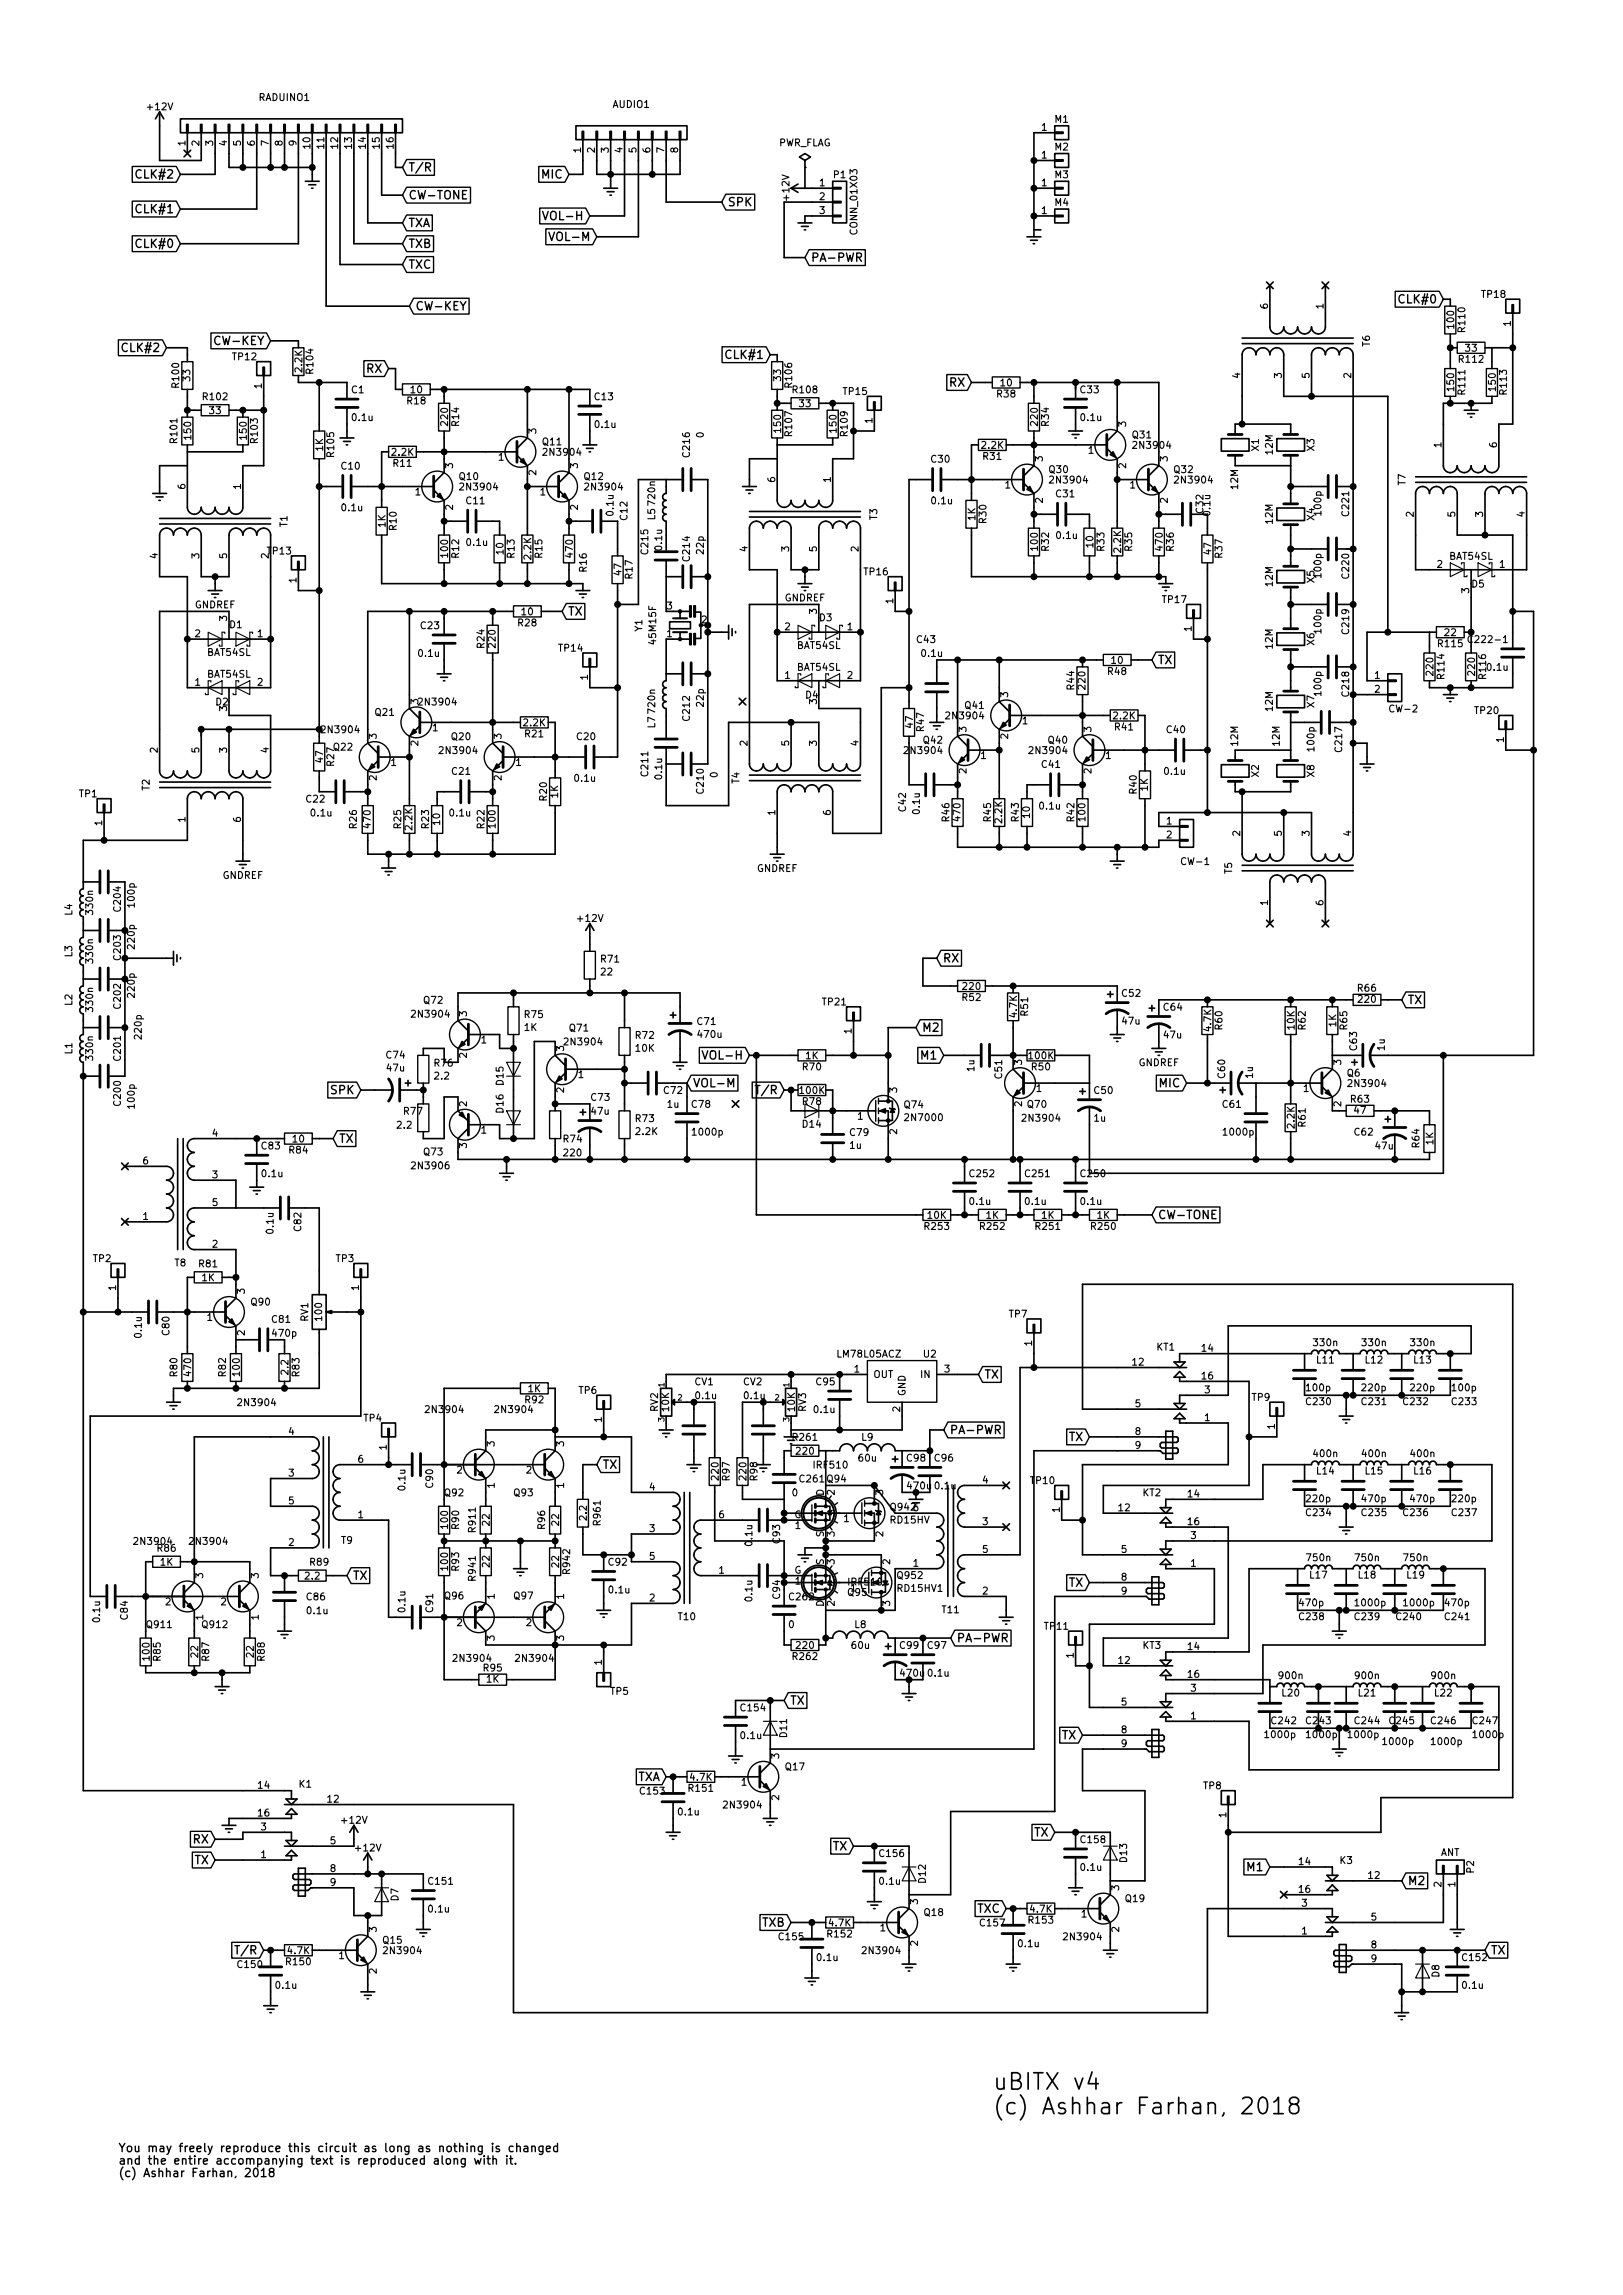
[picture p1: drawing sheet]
<svg xmlns="http://www.w3.org/2000/svg" width="297mm" height="420mm" viewBox="0 0 297 420" stroke-linecap="round" stroke-linejoin="round" font-family="sans-serif">
<defs><g id="words">
<g font-size="4.2">
<text x="181.6" y="382.6">uBITX v4</text>
<text x="181.6" y="387.1">(c) Ashhar Farhan, 2018</text>
</g>
<g font-size="2.1">
<text x="25.3" y="32.7">CLK#2</text>
<text x="74.7" y="31.4">T/R</text>
<text x="99.2" y="32.7">MIC</text>
<text x="25.3" y="39">CLK#1</text>
<text x="74.7" y="36.5">CW-TONE</text>
<text x="74.7" y="41.6">TXA</text>
<text x="100.3" y="40.3">VOL-H</text>
<text x="133.1" y="37.8">SPK</text>
<text x="25.3" y="45.4">CLK#0</text>
<text x="74.7" y="45.4">TXB</text>
<text x="101.4" y="44.1">VOL-M</text>
<text x="148.3" y="47.9">PA-PWR</text>
<text x="74.7" y="49.2">TXC</text>
<text x="75.9" y="56.8">CW-KEY</text>
<text x="256.4" y="55.5">CLK#0</text>
<text x="22.7" y="64.4">CLK#2</text>
<text x="39.9" y="63.2">CW-KEY</text>
<text x="133.2" y="65.7">CLK#1</text>
<text x="67.2" y="68.2">RX</text>
<text x="173.8" y="70.8">RX</text>
<text x="103.9" y="112.7">TX</text>
<text x="211.8" y="121.6">TX</text>
<text x="172.5" y="176.2">RX</text>
<text x="257.6" y="183.8">TX</text>
<text x="168.7" y="188.9">M2</text>
<text x="129.5" y="194">VOL-H</text>
<text x="168.8" y="194">M1</text>
<text x="60.7" y="200.3">SPK</text>
<text x="126.7" y="199.1">VOL-M</text>
<text x="139.1" y="200.3">T/R</text>
<text x="212.3" y="199.1">MIC</text>
<text x="62" y="209.2">TX</text>
<text x="211.8" y="223.2">CW-TONE</text>
<text x="180.1" y="252.4">TX</text>
<text x="173.7" y="262.6">PA-PWR</text>
<text x="195.7" y="263.8">TX</text>
<text x="110.2" y="268.9">TX</text>
<text x="64.5" y="289.2">TX</text>
<text x="195.7" y="290.5">TX</text>
<text x="175" y="300.7">PA-PWR</text>
<text x="144.5" y="312.1">TX</text>
<text x="194.4" y="318.4">TX</text>
<text x="116.7" y="326.1">TXA</text>
<text x="35.4" y="337.5">RX</text>
<text x="35.6" y="341.3">TX</text>
<text x="152.5" y="338.8">TX</text>
<text x="189.3" y="336.2">TX</text>
<text x="228.4" y="342.6">M1</text>
<text x="257.6" y="345.1">M2</text>
<text x="139.5" y="352.7">TXB</text>
<text x="178.9" y="350.2">TXC</text>
<text x="43.8" y="357.8">T/R</text>
<text x="272.8" y="357.8">TX</text>
<text x="21.6" y="394">You may freely reproduce this circuit as long as nothing is changed</text>
<text x="21.6" y="396.3">and the entire accompanying text is reproduced along with it.</text>
<text x="21.6" y="398.6">(c) Ashhar Farhan, 2018</text>
</g>
<g font-size="1.8">
<text x="27.1" y="20.2">+12V</text>
<text x="47.4" y="18.5">RADUINO1</text>
<text x="112.2" y="19.8">AUDIO1</text>
<text x="190.7" y="23.9">1</text>
<text x="193.1" y="22.5">M1</text>
<text x="33.9" y="26.7" transform="rotate(-90 33.9 26.7)">1</text>
<text x="36.5" y="26.7" transform="rotate(-90 36.5 26.7)">2</text>
<text x="39" y="26.7" transform="rotate(-90 39 26.7)">3</text>
<text x="41.6" y="26.7" transform="rotate(-90 41.6 26.7)">4</text>
<text x="44.1" y="26.7" transform="rotate(-90 44.1 26.7)">5</text>
<text x="46.6" y="26.7" transform="rotate(-90 46.6 26.7)">6</text>
<text x="49.2" y="26.7" transform="rotate(-90 49.2 26.7)">7</text>
<text x="51.7" y="26.7" transform="rotate(-90 51.7 26.7)">8</text>
<text x="54.3" y="26.7" transform="rotate(-90 54.3 26.7)">9</text>
<text x="56.8" y="27.2" transform="rotate(-90 56.8 27.2)">10</text>
<text x="59.3" y="27.2" transform="rotate(-90 59.3 27.2)">11</text>
<text x="61.9" y="27.2" transform="rotate(-90 61.9 27.2)">12</text>
<text x="64.4" y="27.2" transform="rotate(-90 64.4 27.2)">13</text>
<text x="67" y="27.2" transform="rotate(-90 67 27.2)">14</text>
<text x="69.5" y="27.2" transform="rotate(-90 69.5 27.2)">15</text>
<text x="72" y="27.2" transform="rotate(-90 72 27.2)">16</text>
<text x="106.3" y="28" transform="rotate(-90 106.3 28)">1</text>
<text x="108.9" y="28" transform="rotate(-90 108.9 28)">2</text>
<text x="111.4" y="28" transform="rotate(-90 111.4 28)">3</text>
<text x="113.9" y="28" transform="rotate(-90 113.9 28)">4</text>
<text x="116.5" y="28" transform="rotate(-90 116.5 28)">5</text>
<text x="119" y="28" transform="rotate(-90 119 28)">6</text>
<text x="121.6" y="28" transform="rotate(-90 121.6 28)">7</text>
<text x="124.1" y="28" transform="rotate(-90 124.1 28)">8</text>
<text x="142.4" y="26.8">PWR_FLAG</text>
<text x="190.7" y="29">1</text>
<text x="193.1" y="27.6">M2</text>
<text x="150" y="34.1">1</text>
<text x="152.6" y="32.6">P1</text>
<text x="190.7" y="34.1">1</text>
<text x="193.1" y="32.6">M3</text>
<text x="144.5" y="36.5" transform="rotate(-90 144.5 36.5)">+12V</text>
<text x="150" y="36.6">2</text>
<text x="150" y="39.2">3</text>
<text x="190.7" y="39.2">1</text>
<text x="193.1" y="37.7">M4</text>
<text x="156.9" y="42.6" transform="rotate(-90 156.9 42.6)">CONN_01X03</text>
<text x="232.1" y="56.5" transform="rotate(-90 232.1 56.5)">6</text>
<text x="242.2" y="56.5" transform="rotate(-90 242.2 56.5)">1</text>
<text x="271.2" y="54.5">TP18</text>
<text x="276.5" y="59.7" transform="rotate(-90 276.5 59.7)">1</text>
<text x="42.6" y="66">TP12</text>
<text x="250.7" y="63.4" transform="rotate(-90 250.7 63.4)">T6</text>
<text x="266.1" y="60" transform="rotate(-90 266.1 60)">100</text>
<text x="268.2" y="60.7" transform="rotate(-90 268.2 60.7)">R110</text>
<text x="268.3" y="64.4">33</text>
<text x="32.8" y="70.9" transform="rotate(-90 32.8 70.9)">R100</text>
<text x="34.8" y="69.7" transform="rotate(-90 34.8 69.7)">33</text>
<text x="47.9" y="71.1" transform="rotate(-90 47.9 71.1)">1</text>
<text x="55.3" y="68" transform="rotate(-90 55.3 68)">2.2K</text>
<text x="57.4" y="68.3" transform="rotate(-90 57.4 68.3)">R104</text>
<text x="143" y="69.7" transform="rotate(-90 143 69.7)">33</text>
<text x="145" y="70.8" transform="rotate(-90 145 70.8)">R106</text>
<text x="183.2" y="70.7">10</text>
<text x="227" y="69.2" transform="rotate(-90 227 69.2)">4</text>
<text x="234.6" y="69.2" transform="rotate(-90 234.6 69.2)">3</text>
<text x="239.7" y="69.2" transform="rotate(-90 239.7 69.2)">5</text>
<text x="247.3" y="69.2" transform="rotate(-90 247.3 69.2)">2</text>
<text x="266.1" y="71.5" transform="rotate(-90 266.1 71.5)">150</text>
<text x="267.1" y="66.4">R112</text>
<text x="273.8" y="71.5" transform="rotate(-90 273.8 71.5)">150</text>
<text x="37.3" y="73.3">R102</text>
<text x="38.4" y="75.8">33</text>
<text x="64.4" y="72">C1</text>
<text x="64.6" y="77.1">0.1u</text>
<text x="74.6" y="74">R18</text>
<text x="75.2" y="72">10</text>
<text x="82" y="77.8" transform="rotate(-90 82 77.8)">220</text>
<text x="84" y="78" transform="rotate(-90 84 78)">R14</text>
<text x="108.9" y="73.3">C13</text>
<text x="145.2" y="72">R108</text>
<text x="146.4" y="74.5">33</text>
<text x="154.4" y="72.3">TP15</text>
<text x="159.7" y="77.5" transform="rotate(-90 159.7 77.5)">1</text>
<text x="182.5" y="72.8">R38</text>
<text x="189.9" y="77.8" transform="rotate(-90 189.9 77.8)">220</text>
<text x="192" y="78" transform="rotate(-90 192 78)">R34</text>
<text x="197.8" y="72">C33</text>
<text x="197.9" y="77.1">0.1u</text>
<text x="268.2" y="72.1" transform="rotate(-90 268.2 72.1)">R111</text>
<text x="275.8" y="72.1" transform="rotate(-90 275.8 72.1)">R113</text>
<text x="32.5" y="81" transform="rotate(-90 32.5 81)">R101</text>
<text x="35" y="80.4" transform="rotate(-90 35 80.4)">150</text>
<text x="45.2" y="80.4" transform="rotate(-90 45.2 80.4)">150</text>
<text x="47.2" y="81" transform="rotate(-90 47.2 81)">R103</text>
<text x="59.1" y="82.6" transform="rotate(-90 59.1 82.6)">1K</text>
<text x="61.2" y="83.5" transform="rotate(-90 61.2 83.5)">R105</text>
<text x="71.8" y="83.4">2.2K</text>
<text x="98.1" y="79.4" transform="rotate(-90 98.1 79.4)">3</text>
<text x="99.4" y="81.5">Q11</text>
<text x="99.7" y="83.4">2N3904</text>
<text x="109" y="78.4">0.1u</text>
<text x="126.3" y="83.6" transform="rotate(-90 126.3 83.6)">C216</text>
<text x="128.8" y="80.1" transform="rotate(-90 128.8 80.1)">0</text>
<text x="143" y="79.1" transform="rotate(-90 143 79.1)">150</text>
<text x="145" y="79.7" transform="rotate(-90 145 79.7)">R107</text>
<text x="153.1" y="79.1" transform="rotate(-90 153.1 79.1)">150</text>
<text x="155.1" y="79.7" transform="rotate(-90 155.1 79.7)">R109</text>
<text x="179.8" y="82.2">2.2K</text>
<text x="199.2" y="83.1">1</text>
<text x="206.1" y="78.1" transform="rotate(-90 206.1 78.1)">3</text>
<text x="207.3" y="80.3">Q31</text>
<text x="207.7" y="82.2">2N3904</text>
<text x="230.4" y="82.5" transform="rotate(-90 230.4 82.5)">X1</text>
<text x="232.9" y="83.2" transform="rotate(-90 232.9 83.2)">12M</text>
<text x="240.6" y="82.5" transform="rotate(-90 240.6 82.5)">X3</text>
<text x="263.8" y="81.9" transform="rotate(-90 263.8 81.9)">1</text>
<text x="274" y="81.9" transform="rotate(-90 274 81.9)">6</text>
<text x="33.9" y="89.6" transform="rotate(-90 33.9 89.6)">6</text>
<text x="44.1" y="89.6" transform="rotate(-90 44.1 89.6)">1</text>
<text x="62.5" y="86">C10</text>
<text x="72" y="85.5">R11</text>
<text x="82.9" y="85.7" transform="rotate(-90 82.9 85.7)">3</text>
<text x="84.1" y="87.9">Q10</text>
<text x="84.5" y="89.8">2N3904</text>
<text x="91.3" y="84.3">1</text>
<text x="98.1" y="87" transform="rotate(-90 98.1 87)">2</text>
<text x="105.8" y="85.7" transform="rotate(-90 105.8 85.7)">3</text>
<text x="107" y="87.9">Q12</text>
<text x="107.4" y="89.8">2N3904</text>
<text x="141.9" y="88.3" transform="rotate(-90 141.9 88.3)">6</text>
<text x="152" y="88.3" transform="rotate(-90 152 88.3)">1</text>
<text x="170.5" y="84.7">C30</text>
<text x="180" y="84.2">R31</text>
<text x="184" y="89.4">1</text>
<text x="190.9" y="84.5" transform="rotate(-90 190.9 84.5)">3</text>
<text x="192.1" y="86.6">Q30</text>
<text x="192.5" y="88.5">2N3904</text>
<text x="206.1" y="85.7" transform="rotate(-90 206.1 85.7)">2</text>
<text x="206.8" y="89.4">1</text>
<text x="213.7" y="84.5" transform="rotate(-90 213.7 84.5)">3</text>
<text x="214.9" y="86.6">Q32</text>
<text x="215.3" y="88.5">2N3904</text>
<text x="226.6" y="89.5" transform="rotate(-90 226.6 89.5)">12M</text>
<text x="257.3" y="88.8" transform="rotate(-90 257.3 88.8)">T7</text>
<text x="62.7" y="93.6">0.1u</text>
<text x="76" y="90.7">1</text>
<text x="82.9" y="93.4" transform="rotate(-90 82.9 93.4)">2</text>
<text x="85.4" y="92.3">C11</text>
<text x="98.9" y="90.7">1</text>
<text x="105.8" y="93.4" transform="rotate(-90 105.8 93.4)">2</text>
<text x="112.3" y="94.3" transform="rotate(-90 112.3 94.3)">0.1u</text>
<text x="114.8" y="95.2" transform="rotate(-90 114.8 95.2)">C12</text>
<text x="119.9" y="95.2" transform="rotate(-90 119.9 95.2)">L5</text>
<text x="119.9" y="92.3" transform="rotate(-90 119.9 92.3)">720n</text>
<text x="160.6" y="95.2" transform="rotate(-90 160.6 95.2)">T3</text>
<text x="170.6" y="92.3">0.1u</text>
<text x="178.5" y="95.3" transform="rotate(-90 178.5 95.3)">1K</text>
<text x="180.5" y="95.7" transform="rotate(-90 180.5 95.7)">R30</text>
<text x="190.9" y="92.1" transform="rotate(-90 190.9 92.1)">2</text>
<text x="193.3" y="91.1">C31</text>
<text x="213.7" y="92.1" transform="rotate(-90 213.7 92.1)">2</text>
<text x="220.2" y="93.9" transform="rotate(-90 220.2 93.9)">C32</text>
<text x="221.5" y="94.3" transform="rotate(-90 221.5 94.3)">0.1u</text>
<text x="232.9" y="95.9" transform="rotate(-90 232.9 95.9)">12M</text>
<text x="240.6" y="95.2" transform="rotate(-90 240.6 95.2)">X4</text>
<text x="241.8" y="94.2" transform="rotate(-90 241.8 94.2)">100p</text>
<text x="246.9" y="94.4" transform="rotate(-90 246.9 94.4)">C221</text>
<text x="258.7" y="94.6" transform="rotate(-90 258.7 94.6)">2</text>
<text x="266.3" y="94.6" transform="rotate(-90 266.3 94.6)">5</text>
<text x="271.4" y="94.6" transform="rotate(-90 271.4 94.6)">3</text>
<text x="279" y="94.6" transform="rotate(-90 279 94.6)">4</text>
<text x="49" y="101.5">TP13</text>
<text x="52.6" y="96.4" transform="rotate(-90 52.6 96.4)">T1</text>
<text x="70.6" y="96.5" transform="rotate(-90 70.6 96.5)">1K</text>
<text x="72.6" y="97" transform="rotate(-90 72.6 97)">R10</text>
<text x="82" y="101.9" transform="rotate(-90 82 101.9)">100</text>
<text x="85.5" y="99.9">0.1u</text>
<text x="92.2" y="101.4" transform="rotate(-90 92.2 101.4)">10</text>
<text x="104.9" y="101.9" transform="rotate(-90 104.9 101.9)">470</text>
<text x="118.6" y="101.3" transform="rotate(-90 118.6 101.3)">C215</text>
<text x="121.2" y="100.6" transform="rotate(-90 121.2 100.6)">0.1u</text>
<text x="128.8" y="101.4" transform="rotate(-90 128.8 101.4)">22p</text>
<text x="136.8" y="101" transform="rotate(-90 136.8 101)">4</text>
<text x="144.4" y="101" transform="rotate(-90 144.4 101)">3</text>
<text x="149.5" y="101" transform="rotate(-90 149.5 101)">5</text>
<text x="157.1" y="101" transform="rotate(-90 157.1 101)">2</text>
<text x="189.9" y="100.7" transform="rotate(-90 189.9 100.7)">100</text>
<text x="192" y="100.8" transform="rotate(-90 192 100.8)">R32</text>
<text x="193.5" y="98.7">0.1u</text>
<text x="200.1" y="100.2" transform="rotate(-90 200.1 100.2)">10</text>
<text x="202.1" y="100.8" transform="rotate(-90 202.1 100.8)">R33</text>
<text x="205.2" y="101.1" transform="rotate(-90 205.2 101.1)">2.2K</text>
<text x="207.2" y="100.8" transform="rotate(-90 207.2 100.8)">R35</text>
<text x="212.8" y="100.7" transform="rotate(-90 212.8 100.7)">470</text>
<text x="214.8" y="100.8" transform="rotate(-90 214.8 100.8)">R36</text>
<text x="221.7" y="101.4" transform="rotate(-90 221.7 101.4)">47</text>
<text x="28.9" y="102.3" transform="rotate(-90 28.9 102.3)">4</text>
<text x="36.5" y="102.3" transform="rotate(-90 36.5 102.3)">3</text>
<text x="41.6" y="102.3" transform="rotate(-90 41.6 102.3)">5</text>
<text x="49.2" y="102.3" transform="rotate(-90 49.2 102.3)">2</text>
<text x="54.3" y="106.7" transform="rotate(-90 54.3 106.7)">1</text>
<text x="84" y="102.1" transform="rotate(-90 84 102.1)">R12</text>
<text x="94.2" y="102.1" transform="rotate(-90 94.2 102.1)">R13</text>
<text x="97.2" y="102.3" transform="rotate(-90 97.2 102.3)">2.2K</text>
<text x="99.3" y="102.1" transform="rotate(-90 99.3 102.1)">R15</text>
<text x="107.4" y="104.6" transform="rotate(-90 107.4 104.6)">R16</text>
<text x="113.7" y="105.2" transform="rotate(-90 113.7 105.2)">47</text>
<text x="115.8" y="105.9" transform="rotate(-90 115.8 105.9)">R17</text>
<text x="126.3" y="102.6" transform="rotate(-90 126.3 102.6)">C214</text>
<text x="158.2" y="105.3">TP16</text>
<text x="223.7" y="102.1" transform="rotate(-90 223.7 102.1)">R37</text>
<text x="232.9" y="107.3" transform="rotate(-90 232.9 107.3)">12M</text>
<text x="240.6" y="106.6" transform="rotate(-90 240.6 106.6)">X5</text>
<text x="241.8" y="105.6" transform="rotate(-90 241.8 105.6)">100p</text>
<text x="246.9" y="105.8" transform="rotate(-90 246.9 105.8)">C220</text>
<text x="263" y="104">2</text>
<text x="265.3" y="102.5">BAT54SL</text>
<text x="269.4" y="107.6">D5</text>
<text x="274.5" y="104">1</text>
<text x="35.6" y="111.4">GNDREF</text>
<text x="41.6" y="113.7" transform="rotate(-90 41.6 113.7)">3</text>
<text x="95.5" y="112.6">10</text>
<text x="122.1" y="111.6">3</text>
<text x="143.6" y="110.1">GNDREF</text>
<text x="149.5" y="112.4" transform="rotate(-90 149.5 112.4)">3</text>
<text x="150" y="113.7">D3</text>
<text x="163.5" y="110.5" transform="rotate(-90 163.5 110.5)">1</text>
<text x="212.8" y="110.4">TP17</text>
<text x="268.9" y="108.6" transform="rotate(-90 268.9 108.6)">3</text>
<text x="35.7" y="116.7">2</text>
<text x="42.1" y="115">D1</text>
<text x="47.1" y="116.7">1</text>
<text x="77.1" y="115.2">C23</text>
<text x="88.7" y="118.6" transform="rotate(-90 88.7 118.6)">R24</text>
<text x="90.7" y="118.5" transform="rotate(-90 90.7 118.5)">220</text>
<text x="94.9" y="114.7">R28</text>
<text x="102.3" y="119.3">TP14</text>
<text x="117.6" y="115.6" transform="rotate(-90 117.6 115.6)">Y1</text>
<text x="120.1" y="117.7" transform="rotate(-90 120.1 117.7)">45M15F</text>
<text x="122.1" y="116.7">1</text>
<text x="128.4" y="114.1">2</text>
<text x="143.7" y="115.4">2</text>
<text x="145.9" y="118.8">BAT54SL</text>
<text x="155.1" y="115.4">1</text>
<text x="167.9" y="117.7">C43</text>
<text x="218.1" y="115.6" transform="rotate(-90 218.1 115.6)">1</text>
<text x="232.9" y="118.7" transform="rotate(-90 232.9 118.7)">12M</text>
<text x="240.6" y="118.1" transform="rotate(-90 240.6 118.1)">X6</text>
<text x="241.8" y="115.8" transform="rotate(-90 241.8 115.8)">100p</text>
<text x="246.9" y="115.9" transform="rotate(-90 246.9 115.9)">C219</text>
<text x="263.3" y="118.5">R115</text>
<text x="264.5" y="116.5">22</text>
<text x="269.4" y="117.7">C222-1</text>
<text x="35.7" y="125.5">1</text>
<text x="38" y="120.1">BAT54SL</text>
<text x="38" y="124.1">BAT54SL</text>
<text x="47.1" y="125.5">2</text>
<text x="76.7" y="120.3">0.1u</text>
<text x="107.6" y="124.5" transform="rotate(-90 107.6 124.5)">1</text>
<text x="143.7" y="124.3">1</text>
<text x="145.9" y="122.8">BAT54SL</text>
<text x="155.1" y="124.3">2</text>
<text x="168.8" y="120.3">0.1u</text>
<text x="202.8" y="123.6">R48</text>
<text x="203.5" y="121.5">10</text>
<text x="251.6" y="124.3">1</text>
<text x="262.3" y="123.5" transform="rotate(-90 262.3 123.5)">220</text>
<text x="264.4" y="124.2" transform="rotate(-90 264.4 124.2)">R114</text>
<text x="270" y="123.5" transform="rotate(-90 270 123.5)">220</text>
<text x="272" y="124.2" transform="rotate(-90 272 124.2)">R116</text>
<text x="272.3" y="122.8">0.1u</text>
<text x="39.5" y="129.2">D2</text>
<text x="41.6" y="130.2" transform="rotate(-90 41.6 130.2)">3</text>
<text x="68.7" y="131.1">Q21</text>
<text x="76.6" y="128.9" transform="rotate(-90 76.6 128.9)">3</text>
<text x="76.9" y="129.2">2N3904</text>
<text x="119.9" y="130.4" transform="rotate(-90 119.9 130.4)">720n</text>
<text x="126.3" y="131.8" transform="rotate(-90 126.3 131.8)">C212</text>
<text x="128.8" y="129.3" transform="rotate(-90 128.8 129.3)">22p</text>
<text x="147.5" y="127.9">D4</text>
<text x="149.5" y="128.9" transform="rotate(-90 149.5 128.9)">3</text>
<text x="173.5" y="131.7">2N3904</text>
<text x="176.7" y="129.8">Q41</text>
<text x="184.5" y="127.7" transform="rotate(-90 184.5 127.7)">3</text>
<text x="196.6" y="126.2" transform="rotate(-90 196.6 126.2)">R44</text>
<text x="198.7" y="126.1" transform="rotate(-90 198.7 126.1)">220</text>
<text x="203.9" y="131.7">2.2K</text>
<text x="232.9" y="130.1" transform="rotate(-90 232.9 130.1)">12M</text>
<text x="240.6" y="129.5" transform="rotate(-90 240.6 129.5)">X7</text>
<text x="241.8" y="127.2" transform="rotate(-90 241.8 127.2)">100p</text>
<text x="246.9" y="127.4" transform="rotate(-90 246.9 127.4)">C218</text>
<text x="251.6" y="126.8">2</text>
<text x="254.6" y="130.4">CW-2</text>
<text x="270" y="130.7">TP20</text>
<text x="28.9" y="137.8" transform="rotate(-90 28.9 137.8)">2</text>
<text x="36.5" y="137.8" transform="rotate(-90 36.5 137.8)">5</text>
<text x="41.6" y="137.8" transform="rotate(-90 41.6 137.8)">3</text>
<text x="49.2" y="137.8" transform="rotate(-90 49.2 137.8)">4</text>
<text x="59.2" y="134.2">2N3904</text>
<text x="61.1" y="137.4">Q22</text>
<text x="68.9" y="135.3" transform="rotate(-90 68.9 135.3)">3</text>
<text x="76.6" y="136.5" transform="rotate(-90 76.6 136.5)">2</text>
<text x="79.2" y="133.9">1</text>
<text x="82.7" y="135.5">Q20</text>
<text x="91.8" y="135.3" transform="rotate(-90 91.8 135.3)">3</text>
<text x="95.9" y="133">2.2K</text>
<text x="96.1" y="135">R21</text>
<text x="105.6" y="135.5">C20</text>
<text x="119.9" y="133.3" transform="rotate(-90 119.9 133.3)">L7</text>
<text x="136.8" y="136.5" transform="rotate(-90 136.8 136.5)">2</text>
<text x="144.4" y="136.5" transform="rotate(-90 144.4 136.5)">5</text>
<text x="149.5" y="136.5" transform="rotate(-90 149.5 136.5)">3</text>
<text x="157.1" y="136.5" transform="rotate(-90 157.1 136.5)">4</text>
<text x="167.1" y="133.2" transform="rotate(-90 167.1 133.2)">47</text>
<text x="169.1" y="136.1">Q42</text>
<text x="169.1" y="133.8" transform="rotate(-90 169.1 133.8)">R47</text>
<text x="176.9" y="134" transform="rotate(-90 176.9 134)">3</text>
<text x="184.5" y="135.3" transform="rotate(-90 184.5 135.3)">2</text>
<text x="187.1" y="132.6">1</text>
<text x="191.9" y="136.1">Q40</text>
<text x="199.7" y="134" transform="rotate(-90 199.7 134)">3</text>
<text x="204.1" y="133.7">R41</text>
<text x="213.6" y="134.2">C40</text>
<text x="226.6" y="136.5" transform="rotate(-90 226.6 136.5)">12M</text>
<text x="234.2" y="136.5" transform="rotate(-90 234.2 136.5)">12M</text>
<text x="240.6" y="137.4" transform="rotate(-90 240.6 137.4)">100p</text>
<text x="245.6" y="137.5" transform="rotate(-90 245.6 137.5)">C217</text>
<text x="275.2" y="135.9" transform="rotate(-90 275.2 135.9)">1</text>
<text x="59.1" y="139.5" transform="rotate(-90 59.1 139.5)">47</text>
<text x="61.2" y="140.2" transform="rotate(-90 61.2 140.2)">R27</text>
<text x="68.9" y="142.9" transform="rotate(-90 68.9 142.9)">2</text>
<text x="71.6" y="140.2">1</text>
<text x="80.7" y="138">2N3904</text>
<text x="82.8" y="141.9">C21</text>
<text x="91.8" y="142.9" transform="rotate(-90 91.8 142.9)">2</text>
<text x="94.4" y="140.2">1</text>
<text x="105.3" y="143.1">0.1u</text>
<text x="118.6" y="142" transform="rotate(-90 118.6 142)">C211</text>
<text x="121.2" y="142.5" transform="rotate(-90 121.2 142.5)">0.1u</text>
<text x="131.3" y="142.3" transform="rotate(-90 131.3 142.3)">0</text>
<text x="135.3" y="143.4" transform="rotate(-90 135.3 143.4)">T4</text>
<text x="165.8" y="138">2N3904</text>
<text x="176.9" y="141.6" transform="rotate(-90 176.9 141.6)">2</text>
<text x="179.5" y="139">1</text>
<text x="188.7" y="138">2N3904</text>
<text x="190.7" y="140.6">C41</text>
<text x="199.7" y="141.6" transform="rotate(-90 199.7 141.6)">2</text>
<text x="202.4" y="139">1</text>
<text x="213.2" y="141.9">0.1u</text>
<text x="230.4" y="142.2" transform="rotate(-90 230.4 142.2)">X2</text>
<text x="240.6" y="142.2" transform="rotate(-90 240.6 142.2)">X8</text>
<text x="14.5" y="146">TP1</text>
<text x="27.4" y="144.7" transform="rotate(-90 27.4 144.7)">T2</text>
<text x="56.1" y="146.9">C22</text>
<text x="57" y="149.5">0.1u</text>
<text x="82.4" y="149.5">0.1u</text>
<text x="100.1" y="146.5" transform="rotate(-90 100.1 146.5)">R20</text>
<text x="102.1" y="146.1" transform="rotate(-90 102.1 146.1)">1K</text>
<text x="128.8" y="145.2" transform="rotate(-90 128.8 145.2)">C210</text>
<text x="141.9" y="149.2" transform="rotate(-90 141.9 149.2)">1</text>
<text x="152" y="149.2" transform="rotate(-90 152 149.2)">6</text>
<text x="165.8" y="148.5" transform="rotate(-90 165.8 148.5)">C42</text>
<text x="168.4" y="148.9" transform="rotate(-90 168.4 148.9)">0.1u</text>
<text x="188.5" y="149.7" transform="rotate(-90 188.5 149.7)">10</text>
<text x="190.4" y="148.2">0.1u</text>
<text x="208.1" y="145.3" transform="rotate(-90 208.1 145.3)">R40</text>
<text x="210.1" y="144.8" transform="rotate(-90 210.1 144.8)">1K</text>
<text x="18.7" y="151.1" transform="rotate(-90 18.7 151.1)">1</text>
<text x="33.9" y="150.5" transform="rotate(-90 33.9 150.5)">1</text>
<text x="44.1" y="150.5" transform="rotate(-90 44.1 150.5)">6</text>
<text x="65.3" y="151.6" transform="rotate(-90 65.3 151.6)">R26</text>
<text x="67.8" y="151.5" transform="rotate(-90 67.8 151.5)">470</text>
<text x="73.4" y="151.6" transform="rotate(-90 73.4 151.6)">R25</text>
<text x="75.5" y="151.9" transform="rotate(-90 75.5 151.9)">2.2K</text>
<text x="78.5" y="151.6" transform="rotate(-90 78.5 151.6)">R23</text>
<text x="80.5" y="151" transform="rotate(-90 80.5 151)">10</text>
<text x="88.7" y="151.6" transform="rotate(-90 88.7 151.6)">R22</text>
<text x="90.7" y="151.5" transform="rotate(-90 90.7 151.5)">100</text>
<text x="173.8" y="150.4" transform="rotate(-90 173.8 150.4)">R46</text>
<text x="175.8" y="150.2" transform="rotate(-90 175.8 150.2)">470</text>
<text x="181.4" y="150.4" transform="rotate(-90 181.4 150.4)">R45</text>
<text x="183.4" y="150.6" transform="rotate(-90 183.4 150.6)">2.2K</text>
<text x="186.5" y="150.4" transform="rotate(-90 186.5 150.4)">R43</text>
<text x="196.6" y="150.4" transform="rotate(-90 196.6 150.4)">R42</text>
<text x="198.7" y="150.2" transform="rotate(-90 198.7 150.2)">100</text>
<text x="213.5" y="150.9">1</text>
<text x="213.5" y="153.5">2</text>
<text x="227" y="153.1" transform="rotate(-90 227 153.1)">2</text>
<text x="234.6" y="153.1" transform="rotate(-90 234.6 153.1)">5</text>
<text x="239.7" y="153.1" transform="rotate(-90 239.7 153.1)">3</text>
<text x="247.3" y="153.1" transform="rotate(-90 247.3 153.1)">4</text>
<text x="40.7" y="160.9">GNDREF</text>
<text x="138.5" y="159.6">GNDREF</text>
<text x="216.5" y="158.4">CW-1</text>
<text x="225.5" y="159.9" transform="rotate(-90 225.5 159.9)">T5</text>
<text x="13.2" y="167.6" transform="rotate(-90 13.2 167.6)">L4</text>
<text x="17" y="167.3" transform="rotate(-90 17 167.3)">330n</text>
<text x="22.1" y="166.7" transform="rotate(-90 22.1 166.7)">C204</text>
<text x="24.7" y="166" transform="rotate(-90 24.7 166)">100p</text>
<text x="232.1" y="165.8" transform="rotate(-90 232.1 165.8)">1</text>
<text x="242.2" y="165.8" transform="rotate(-90 242.2 165.8)">6</text>
<text x="24.7" y="173.6" transform="rotate(-90 24.7 173.6)">220p</text>
<text x="105.9" y="168.8">+12V</text>
<text x="13.2" y="175.2" transform="rotate(-90 13.2 175.2)">L3</text>
<text x="17" y="176.2" transform="rotate(-90 17 176.2)">330n</text>
<text x="22.1" y="175.6" transform="rotate(-90 22.1 175.6)">C203</text>
<text x="110" y="176.2">R71</text>
<text x="110.1" y="178.6">22</text>
<text x="13.2" y="184.1" transform="rotate(-90 13.2 184.1)">L2</text>
<text x="17" y="185.1" transform="rotate(-90 17 185.1)">330n</text>
<text x="22.1" y="184.5" transform="rotate(-90 22.1 184.5)">C202</text>
<text x="24.7" y="182.5" transform="rotate(-90 24.7 182.5)">220p</text>
<text x="77.6" y="183.8">Q72</text>
<text x="150.6" y="184.1">TP21</text>
<text x="176.2" y="183.3">R52</text>
<text x="176.3" y="181.2">220</text>
<text x="188.2" y="185.9" transform="rotate(-90 188.2 185.9)">R51</text>
<text x="205.4" y="182.5">C52</text>
<text x="213" y="185">C64</text>
<text x="248.5" y="181.6">R66</text>
<text x="248.7" y="183.6">220</text>
<text x="25.9" y="190.1" transform="rotate(-90 25.9 190.1)">220p</text>
<text x="75.7" y="186.3">2N3904</text>
<text x="85.4" y="186.1" transform="rotate(-90 85.4 186.1)">3</text>
<text x="88.1" y="191">1</text>
<text x="96" y="188.7">1K</text>
<text x="96.1" y="186.4">R75</text>
<text x="103.6" y="191.4">2N3904</text>
<text x="104.3" y="188.8">Q71</text>
<text x="116.4" y="190.2">R72</text>
<text x="127.7" y="187.6">C71</text>
<text x="127.9" y="190">470u</text>
<text x="155.9" y="189.2" transform="rotate(-90 155.9 189.2)">1</text>
<text x="186.1" y="186.1" transform="rotate(-90 186.1 186.1)">4.7K</text>
<text x="205.5" y="187.6">47u</text>
<text x="213.1" y="190.1">47u</text>
<text x="221.7" y="188.7" transform="rotate(-90 221.7 188.7)">4.7K</text>
<text x="223.7" y="188.5" transform="rotate(-90 223.7 188.5)">R60</text>
<text x="236.9" y="188.5" transform="rotate(-90 236.9 188.5)">10K</text>
<text x="239" y="188.5" transform="rotate(-90 239 188.5)">R62</text>
<text x="244.6" y="188" transform="rotate(-90 244.6 188)">1K</text>
<text x="246.6" y="188.5" transform="rotate(-90 246.6 188.5)">R65</text>
<text x="13.2" y="193" transform="rotate(-90 13.2 193)">L1</text>
<text x="17" y="193.9" transform="rotate(-90 17 193.9)">330n</text>
<text x="22.1" y="194" transform="rotate(-90 22.1 194)">C201</text>
<text x="70.8" y="193.8">C74</text>
<text x="70.9" y="196.2">47u</text>
<text x="79.6" y="195.3">R76</text>
<text x="79.6" y="197.6">2.2</text>
<text x="85.4" y="193.7" transform="rotate(-90 85.4 193.7)">2</text>
<text x="103.2" y="192.4" transform="rotate(-90 103.2 192.4)">3</text>
<text x="105.9" y="197.4">1</text>
<text x="116.4" y="192.5">10K</text>
<text x="147" y="196">R70</text>
<text x="147.5" y="193.9">1K</text>
<text x="178.3" y="196.1" transform="rotate(-90 178.3 196.1)">1u</text>
<text x="183.4" y="197.4" transform="rotate(-90 183.4 197.4)">C51</text>
<text x="187" y="195" transform="rotate(-90 187 195)">3</text>
<text x="188.4" y="193.9">100K</text>
<text x="188.9" y="196">R50</text>
<text x="208.4" y="195.2">GNDREF</text>
<text x="224.2" y="197.3" transform="rotate(-90 224.2 197.3)">C60</text>
<text x="229.3" y="197.4" transform="rotate(-90 229.3 197.4)">1u</text>
<text x="245.5" y="195" transform="rotate(-90 245.5 195)">3</text>
<text x="246.6" y="197.1">Q6</text>
<text x="248.4" y="192.2" transform="rotate(-90 248.4 192.2)">C63</text>
<text x="253.4" y="192.3" transform="rotate(-90 253.4 192.3)">1u</text>
<text x="22.1" y="202.3" transform="rotate(-90 22.1 202.3)">C200</text>
<text x="24.7" y="202.8" transform="rotate(-90 24.7 202.8)">100p</text>
<text x="85.4" y="202.6" transform="rotate(-90 85.4 202.6)">2</text>
<text x="92.2" y="203.7" transform="rotate(-90 92.2 203.7)">D16</text>
<text x="92.2" y="198.6" transform="rotate(-90 92.2 198.6)">D15</text>
<text x="103.2" y="200" transform="rotate(-90 103.2 200)">2</text>
<text x="108.3" y="201.5">C73</text>
<text x="121.6" y="200.3">C72</text>
<text x="122.2" y="202.8">1u</text>
<text x="126.7" y="202.8">C78</text>
<text x="146.5" y="200.3">100K</text>
<text x="147" y="202.3">R78</text>
<text x="164.2" y="200" transform="rotate(-90 164.2 200)">3</text>
<text x="165.6" y="202.9">Q74</text>
<text x="187" y="202.6" transform="rotate(-90 187 202.6)">2</text>
<text x="188.1" y="202.8">Q70</text>
<text x="189.7" y="199.9">1</text>
<text x="200.3" y="200.3">C50</text>
<text x="223.8" y="202.8">C61</text>
<text x="238.6" y="199.9">1</text>
<text x="245.5" y="202.6" transform="rotate(-90 245.5 202.6)">2</text>
<text x="247.1" y="199">2N3904</text>
<text x="247.3" y="201.9">R63</text>
<text x="247.9" y="203.9">47</text>
<text x="38.9" y="208.1">4</text>
<text x="53.6" y="209.2">10</text>
<text x="72.8" y="206.6">2.2</text>
<text x="74" y="204.1">R77</text>
<text x="88.1" y="207.5">1</text>
<text x="103.2" y="209.2">R74</text>
<text x="108.3" y="204.1">47u</text>
<text x="116.4" y="205.4">R73</text>
<text x="116.5" y="207.8">2.2K</text>
<text x="127" y="207.9">1000p</text>
<text x="146.9" y="206.4">D14</text>
<text x="155.6" y="208">C79</text>
<text x="157" y="205">1</text>
<text x="164.2" y="207.7" transform="rotate(-90 164.2 207.7)">2</text>
<text x="165.9" y="205.2">2N7000</text>
<text x="187.4" y="205.4">2N3904</text>
<text x="200.3" y="205.4">1u</text>
<text x="224.1" y="207.9">1000p</text>
<text x="236.9" y="206.5" transform="rotate(-90 236.9 206.5)">2.2K</text>
<text x="239" y="206.2" transform="rotate(-90 239 206.2)">R61</text>
<text x="248" y="207.9">C62</text>
<text x="262.3" y="209.6" transform="rotate(-90 262.3 209.6)">1K</text>
<text x="26.2" y="213.2">6</text>
<text x="38.9" y="215.7">3</text>
<text x="47.9" y="210.4">C83</text>
<text x="48.1" y="215.5">0.1u</text>
<text x="53" y="211.2">R84</text>
<text x="75.7" y="214.1">2N3906</text>
<text x="77.6" y="211.5">Q73</text>
<text x="85.4" y="210.2" transform="rotate(-90 85.4 210.2)">3</text>
<text x="103.3" y="211.7">220</text>
<text x="155.6" y="210.3">1u</text>
<text x="177.6" y="215.5">C252</text>
<text x="187.8" y="215.5">C251</text>
<text x="197.9" y="215.5">C250</text>
<text x="251.8" y="210.4">47u</text>
<text x="259.8" y="210" transform="rotate(-90 259.8 210)">R64</text>
<text x="38.9" y="220.8">5</text>
<text x="177.6" y="220.6">0.1u</text>
<text x="187.8" y="220.6">0.1u</text>
<text x="197.9" y="220.6">0.1u</text>
<text x="26.2" y="223.3">1</text>
<text x="50.1" y="225.7" transform="rotate(-90 50.1 225.7)">0.1u</text>
<text x="55.1" y="225.3" transform="rotate(-90 55.1 225.3)">C82</text>
<text x="169.3" y="225.2">R253</text>
<text x="169.8" y="223.1">10K</text>
<text x="179.5" y="225.2">R252</text>
<text x="180.5" y="223.1">1K</text>
<text x="189.7" y="225.2">R251</text>
<text x="190.7" y="223.1">1K</text>
<text x="199.8" y="225.2">R250</text>
<text x="200.8" y="223.1">1K</text>
<text x="17.1" y="231.1">TP2</text>
<text x="32" y="231.8">T8</text>
<text x="36.5" y="232">R81</text>
<text x="38.9" y="228.4">2</text>
<text x="61.5" y="231.1">TP3</text>
<text x="21.2" y="236.2" transform="rotate(-90 21.2 236.2)">1</text>
<text x="37" y="234.6">1K</text>
<text x="44.8" y="236.9" transform="rotate(-90 44.8 236.9)">3</text>
<text x="46" y="239">Q90</text>
<text x="65.7" y="236.2" transform="rotate(-90 65.7 236.2)">1</text>
<text x="25.9" y="244.8" transform="rotate(-90 25.9 244.8)">0.1u</text>
<text x="31" y="244.4" transform="rotate(-90 31 244.4)">C80</text>
<text x="37.9" y="241.8">1</text>
<text x="44.8" y="244.5" transform="rotate(-90 44.8 244.5)">2</text>
<text x="49.8" y="242.2">C81</text>
<text x="50" y="244.7">470p</text>
<text x="56.4" y="241.9" transform="rotate(-90 56.4 241.9)">RV1</text>
<text x="59" y="241.7" transform="rotate(-90 59 241.7)">100</text>
<text x="184.7" y="241.2">TP7</text>
<text x="32.5" y="252" transform="rotate(-90 32.5 252)">R80</text>
<text x="35" y="251.8" transform="rotate(-90 35 251.8)">470</text>
<text x="41.4" y="252" transform="rotate(-90 41.4 252)">R82</text>
<text x="43.9" y="251.8" transform="rotate(-90 43.9 251.8)">100</text>
<text x="52.8" y="251.6" transform="rotate(-90 52.8 251.6)">2.2</text>
<text x="54.8" y="252" transform="rotate(-90 54.8 252)">R83</text>
<text x="153.4" y="248.5">LM78L05ACZ</text>
<text x="156.4" y="251.3">1</text>
<text x="169.1" y="248.5">U2</text>
<text x="172.9" y="251.3">3</text>
<text x="188.9" y="246.4" transform="rotate(-90 188.9 246.4)">1</text>
<text x="207.3" y="250">12</text>
<text x="211.7" y="247.3">KT1</text>
<text x="220" y="247.5">14</text>
<text x="240.6" y="246.4">330n</text>
<text x="241" y="249.6">L11</text>
<text x="249.5" y="246.4">330n</text>
<text x="249.9" y="249.6">L12</text>
<text x="258.3" y="246.4">330n</text>
<text x="258.8" y="249.6">L13</text>
<text x="43.9" y="257.4">2N3904</text>
<text x="96.2" y="256.9">R92</text>
<text x="96.7" y="254.9">1K</text>
<text x="106" y="255.2">TP6</text>
<text x="127.2" y="253.6">CV1</text>
<text x="127.4" y="256.2">0.1u</text>
<text x="136.1" y="253.6">CV2</text>
<text x="136.3" y="256.2">0.1u</text>
<text x="149.5" y="253.6">C95</text>
<text x="159.8" y="252.3">OUT</text>
<text x="165.7" y="255.7" transform="rotate(-90 165.7 255.7)">GND</text>
<text x="168.7" y="252.3">IN</text>
<text x="207.8" y="257.6">5</text>
<text x="220" y="252.5">16</text>
<text x="220.5" y="255.1">3</text>
<text x="229.2" y="256.5">TP9</text>
<text x="239.2" y="257.2">C230</text>
<text x="239.2" y="254.7">100p</text>
<text x="249.4" y="257.2">C231</text>
<text x="249.4" y="254.7">220p</text>
<text x="257" y="257.2">C232</text>
<text x="258.3" y="254.7">220p</text>
<text x="265.9" y="257.2">C233</text>
<text x="265.9" y="254.7">100p</text>
<text x="52.9" y="262.7">4</text>
<text x="66.6" y="260.3">TP4</text>
<text x="78.2" y="258.7">2N3904</text>
<text x="90.9" y="258.7">2N3904</text>
<text x="110.1" y="260.4" transform="rotate(-90 110.1 260.4)">1</text>
<text x="120.4" y="258.4" transform="rotate(-90 120.4 258.4)">RV2</text>
<text x="122.5" y="258.3" transform="rotate(-90 122.5 258.3)">10K</text>
<text x="145.2" y="263.8">R261</text>
<text x="145.5" y="258.3" transform="rotate(-90 145.5 258.3)">10K</text>
<text x="147.5" y="258.4" transform="rotate(-90 147.5 258.4)">RV3</text>
<text x="149.1" y="258.7">0.1u</text>
<text x="157.7" y="263.8">L9</text>
<text x="164.7" y="258.5" transform="rotate(-90 164.7 258.5)">2</text>
<text x="207.8" y="262.7">8</text>
<text x="220.5" y="260.2">1</text>
<text x="233.3" y="261.6" transform="rotate(-90 233.3 261.6)">1</text>
<text x="65.6" y="267.8">6</text>
<text x="70.8" y="265.4" transform="rotate(-90 70.8 265.4)">1</text>
<text x="83.6" y="269.8">2</text>
<text x="90.5" y="264.8" transform="rotate(-90 90.5 264.8)">3</text>
<text x="96.3" y="269.8">2</text>
<text x="103.2" y="264.8" transform="rotate(-90 103.2 264.8)">3</text>
<text x="145.8" y="266.3">220</text>
<text x="149.1" y="268.9">IRF510</text>
<text x="157.2" y="267.6">60u</text>
<text x="166" y="267.6">C98</text>
<text x="171.1" y="267.6">C96</text>
<text x="207.8" y="265.2">9</text>
<text x="240.6" y="266.8">400n</text>
<text x="241" y="269.9">L14</text>
<text x="249.5" y="266.8">400n</text>
<text x="249.9" y="269.9">L15</text>
<text x="258.3" y="266.8">400n</text>
<text x="258.8" y="269.9">L16</text>
<text x="52.9" y="270.3">3</text>
<text x="52.9" y="275.4">5</text>
<text x="74.2" y="272.7" transform="rotate(-90 74.2 272.7)">0.1u</text>
<text x="79.3" y="272.3" transform="rotate(-90 79.3 272.3)">C90</text>
<text x="81.4" y="273.9">Q92</text>
<text x="90.5" y="272.4" transform="rotate(-90 90.5 272.4)">1</text>
<text x="94.1" y="273.9">Q93</text>
<text x="103.2" y="272.4" transform="rotate(-90 103.2 272.4)">1</text>
<text x="118.9" y="272.9">4</text>
<text x="131.5" y="270.9" transform="rotate(-90 131.5 270.9)">220</text>
<text x="133.6" y="271" transform="rotate(-90 133.6 271)">R97</text>
<text x="136.6" y="270.9" transform="rotate(-90 136.6 270.9)">220</text>
<text x="138.6" y="271" transform="rotate(-90 138.6 271)">R98</text>
<text x="145" y="273.9">0</text>
<text x="146.5" y="271.4">C261</text>
<text x="150.8" y="273.9" transform="rotate(-90 150.8 273.9)">D</text>
<text x="151.4" y="271.4">Q94</text>
<text x="152.8" y="273.7" transform="rotate(-90 152.8 273.7)">2</text>
<text x="161.6" y="273.7" transform="rotate(-90 161.6 273.7)">3</text>
<text x="166.2" y="272.7">470u</text>
<text x="171.2" y="272.7">0.1u</text>
<text x="179.9" y="271.6">4</text>
<text x="188.7" y="271.7">TP10</text>
<text x="209.1" y="273.9">KT2</text>
<text x="217.5" y="274.1">14</text>
<text x="239.2" y="275">220p</text>
<text x="249.4" y="275">470p</text>
<text x="258.3" y="275">470p</text>
<text x="265.9" y="275">220p</text>
<text x="65.6" y="277.9">1</text>
<text x="82" y="279.7" transform="rotate(-90 82 279.7)">100</text>
<text x="84" y="279.9" transform="rotate(-90 84 279.9)">R90</text>
<text x="87.1" y="280.4" transform="rotate(-90 87.1 280.4)">R911</text>
<text x="89.6" y="279.2" transform="rotate(-90 89.6 279.2)">22</text>
<text x="99.8" y="279.9" transform="rotate(-90 99.8 279.9)">R96</text>
<text x="102.3" y="279.2" transform="rotate(-90 102.3 279.2)">22</text>
<text x="107.4" y="278.2" transform="rotate(-90 107.4 278.2)">2.2</text>
<text x="109.9" y="279.1" transform="rotate(-90 109.9 279.1)">R961</text>
<text x="118.9" y="280.5">3</text>
<text x="131.6" y="277.9">6</text>
<text x="145.4" y="277.9">G</text>
<text x="145.6" y="279.9">1</text>
<text x="150.8" y="281.4" transform="rotate(-90 150.8 281.4)">S</text>
<text x="152.8" y="281.3" transform="rotate(-90 152.8 281.3)">3</text>
<text x="154.5" y="278.7">1</text>
<text x="161.6" y="281.3" transform="rotate(-90 161.6 281.3)">2</text>
<text x="163" y="278.9">RD15HV</text>
<text x="163.1" y="276.5">Q9426</text>
<text x="179.9" y="279.2">3</text>
<text x="194" y="276.9" transform="rotate(-90 194 276.9)">1</text>
<text x="204.8" y="276.7">12</text>
<text x="217.5" y="279.2">16</text>
<text x="218" y="281.8">3</text>
<text x="239.2" y="277.6">C234</text>
<text x="249.4" y="277.6">C235</text>
<text x="257" y="277.6">C236</text>
<text x="265.9" y="277.6">C237</text>
<text x="24.9" y="282.8">2N3904</text>
<text x="28.9" y="284.1">R86</text>
<text x="29.4" y="286.6">1K</text>
<text x="35" y="282.8">2N3904</text>
<text x="52.9" y="283">2</text>
<text x="56.8" y="286.6">R89</text>
<text x="62.5" y="282.6">T9</text>
<text x="82" y="287.4" transform="rotate(-90 82 287.4)">100</text>
<text x="84" y="287.5" transform="rotate(-90 84 287.5)">R93</text>
<text x="89.6" y="286.9" transform="rotate(-90 89.6 286.9)">22</text>
<text x="102.3" y="286.9" transform="rotate(-90 102.3 286.9)">22</text>
<text x="111.4" y="286.6">C92</text>
<text x="118.9" y="285.6">5</text>
<text x="137.7" y="282.9" transform="rotate(-90 137.7 282.9)">0.1u</text>
<text x="142.8" y="282.5" transform="rotate(-90 142.8 282.5)">C93</text>
<text x="150.8" y="286.5" transform="rotate(-90 150.8 286.5)">S</text>
<text x="152.8" y="286.4" transform="rotate(-90 152.8 286.4)">3</text>
<text x="162.9" y="286.4" transform="rotate(-90 162.9 286.4)">2</text>
<text x="167.2" y="286.8">1</text>
<text x="179.9" y="284.3">5</text>
<text x="205.3" y="284.3">5</text>
<text x="218" y="286.8">1</text>
<text x="239.3" y="285.8">750n</text>
<text x="248.2" y="285.8">750n</text>
<text x="257.1" y="285.8">750n</text>
<text x="30.3" y="293.9">2</text>
<text x="37.2" y="288.9" transform="rotate(-90 37.2 288.9)">3</text>
<text x="40.5" y="293.9">2</text>
<text x="47.3" y="288.9" transform="rotate(-90 47.3 288.9)">3</text>
<text x="55.9" y="289.2">2.2</text>
<text x="56.2" y="293">C86</text>
<text x="81.4" y="292.8">Q96</text>
<text x="87.1" y="289.3" transform="rotate(-90 87.1 289.3)">R941</text>
<text x="90.5" y="292.8" transform="rotate(-90 90.5 292.8)">1</text>
<text x="94.1" y="292.8">Q97</text>
<text x="103.2" y="292.8" transform="rotate(-90 103.2 292.8)">1</text>
<text x="104.3" y="288" transform="rotate(-90 104.3 288)">R942</text>
<text x="111.6" y="291.7">0.1u</text>
<text x="118.9" y="293.2">2</text>
<text x="131.6" y="288.1">1</text>
<text x="137.7" y="293" transform="rotate(-90 137.7 293)">0.1u</text>
<text x="142.8" y="292.7" transform="rotate(-90 142.8 292.7)">C94</text>
<text x="144.6" y="293">C262</text>
<text x="145.4" y="288.1">G</text>
<text x="145.6" y="290.1">1</text>
<text x="155.2" y="292.2">Q95</text>
<text x="155.4" y="290.3">IRF510</text>
<text x="155.7" y="291.4">1</text>
<text x="164.4" y="289.1">Q952</text>
<text x="164.4" y="291.4">RD15HV1</text>
<text x="179.9" y="291.9">2</text>
<text x="205.3" y="289.4">8</text>
<text x="205.3" y="291.9">9</text>
<text x="239.8" y="289">L17</text>
<text x="248.7" y="289">L18</text>
<text x="257.6" y="289">L19</text>
<text x="18.3" y="296.8" transform="rotate(-90 18.3 296.8)">0.1u</text>
<text x="23.4" y="296.5" transform="rotate(-90 23.4 296.5)">C84</text>
<text x="27" y="298.1">Q911</text>
<text x="37.2" y="298.1">Q912</text>
<text x="37.2" y="296.6" transform="rotate(-90 37.2 296.6)">1</text>
<text x="47.3" y="296.6" transform="rotate(-90 47.3 296.6)">1</text>
<text x="56.3" y="295.5">0.1u</text>
<text x="74.2" y="295" transform="rotate(-90 74.2 295)">0.1u</text>
<text x="79.3" y="295.1" transform="rotate(-90 79.3 295.1)">C91</text>
<text x="83.6" y="297.7">2</text>
<text x="96.3" y="297.7">2</text>
<text x="124.2" y="296.6">T10</text>
<text x="144.4" y="298.1">0</text>
<text x="150.8" y="294.2" transform="rotate(-90 150.8 294.2)">D</text>
<text x="152.8" y="294" transform="rotate(-90 152.8 294)">2</text>
<text x="156.5" y="298.1">L8</text>
<text x="162.9" y="294" transform="rotate(-90 162.9 294)">3</text>
<text x="172.5" y="295.3">T11</text>
<text x="191.2" y="298.4">TP11</text>
<text x="237.9" y="296.6">C238</text>
<text x="238" y="294.1">470p</text>
<text x="248.1" y="296.6">C239</text>
<text x="248.3" y="294.1">1000p</text>
<text x="255.7" y="296.6">C240</text>
<text x="257.1" y="294.1">1000p</text>
<text x="264.6" y="296.6">C241</text>
<text x="264.6" y="294.1">470p</text>
<text x="27.4" y="303.9" transform="rotate(-90 27.4 303.9)">100</text>
<text x="29.4" y="304" transform="rotate(-90 29.4 304)">R85</text>
<text x="36.3" y="303.4" transform="rotate(-90 36.3 303.4)">22</text>
<text x="38.3" y="304" transform="rotate(-90 38.3 304)">R87</text>
<text x="46.4" y="303.4" transform="rotate(-90 46.4 303.4)">22</text>
<text x="48.5" y="304" transform="rotate(-90 48.5 304)">R88</text>
<text x="83.3" y="304.2">2N3904</text>
<text x="90.5" y="300.4" transform="rotate(-90 90.5 300.4)">3</text>
<text x="94.7" y="304.2">2N3904</text>
<text x="103.2" y="300.4" transform="rotate(-90 103.2 300.4)">3</text>
<text x="110.1" y="304.8" transform="rotate(-90 110.1 304.8)">1</text>
<text x="145.2" y="303.9">R262</text>
<text x="145.8" y="301.9">220</text>
<text x="156" y="301.9">60u</text>
<text x="164.8" y="301.9">C99</text>
<text x="169.8" y="301.9">C97</text>
<text x="196.5" y="303.5" transform="rotate(-90 196.5 303.5)">1</text>
<text x="204.8" y="304.6">12</text>
<text x="209.1" y="301.9">KT3</text>
<text x="217.5" y="302.1">14</text>
<text x="88.5" y="306">R95</text>
<text x="89.1" y="308">1K</text>
<text x="111.8" y="310.3">TP5</text>
<text x="164.9" y="307">470u</text>
<text x="170" y="307">0.1u</text>
<text x="217.5" y="307.2">16</text>
<text x="218" y="309.7">3</text>
<text x="234.2" y="307.4">900n</text>
<text x="234.7" y="310.6">L20</text>
<text x="248.2" y="307.4">900n</text>
<text x="248.7" y="310.6">L21</text>
<text x="262.2" y="307.4">900n</text>
<text x="262.6" y="310.6">L22</text>
<text x="135.7" y="313.3">C154</text>
<text x="205.3" y="312.2">5</text>
<text x="205.3" y="317.3">8</text>
<text x="218" y="314.8">1</text>
<text x="232.8" y="315.7">C242</text>
<text x="239.2" y="315.7">C243</text>
<text x="248.1" y="315.7">C244</text>
<text x="254.4" y="315.7">C245</text>
<text x="262.1" y="315.7">C246</text>
<text x="269.7" y="315.7">C247</text>
<text x="135.7" y="318.4">0.1u</text>
<text x="142.6" y="322" transform="rotate(-90 142.6 322)">3</text>
<text x="144" y="318" transform="rotate(-90 144 318)">D11</text>
<text x="205.3" y="319.9">9</text>
<text x="231.7" y="318.2">1000p</text>
<text x="239.4" y="318.2">1000p</text>
<text x="247" y="318.2">1000p</text>
<text x="253.3" y="319.5">1000p</text>
<text x="262.2" y="319.5">1000p</text>
<text x="269.8" y="318.2">1000p</text>
<text x="47.3" y="327.5">14</text>
<text x="54.8" y="327.3">K1</text>
<text x="117.3" y="328.5">C153</text>
<text x="126.2" y="328">R151</text>
<text x="126.4" y="326">4.7K</text>
<text x="135.7" y="326.9">1</text>
<text x="142.6" y="329.6" transform="rotate(-90 142.6 329.6)">2</text>
<text x="143.8" y="324.1">Q17</text>
<text x="220.3" y="327.6">TP8</text>
<text x="47.3" y="332.6">16</text>
<text x="47.8" y="335.1">3</text>
<text x="60" y="330">12</text>
<text x="62.7" y="333.9">+12V</text>
<text x="124.3" y="332.4">0.1u</text>
<text x="132.8" y="331.1">2N3904</text>
<text x="224.4" y="332.8" transform="rotate(-90 224.4 332.8)">1</text>
<text x="47.8" y="340.2">1</text>
<text x="60.5" y="337.6">5</text>
<text x="65.2" y="339">+12V</text>
<text x="161.1" y="340">C156</text>
<text x="197.9" y="337.4">C158</text>
<text x="206.3" y="340.9" transform="rotate(-90 206.3 340.9)">D13</text>
<text x="237.8" y="341.4">14</text>
<text x="245.3" y="341.2">K3</text>
<text x="263.6" y="339.8">ANT</text>
<text x="60.5" y="342.7">8</text>
<text x="60.5" y="345.3">9</text>
<text x="72.9" y="348" transform="rotate(-90 72.9 348)">D7</text>
<text x="78.5" y="345.1">C151</text>
<text x="161.1" y="345.1">0.1u</text>
<text x="169.4" y="344.7" transform="rotate(-90 169.4 344.7)">D12</text>
<text x="197.9" y="342.5">0.1u</text>
<text x="204.8" y="346.1" transform="rotate(-90 204.8 346.1)">3</text>
<text x="237.8" y="346.5">16</text>
<text x="250.5" y="344">12</text>
<text x="263.8" y="345.5" transform="rotate(-90 263.8 345.5)">2</text>
<text x="266.3" y="345.5" transform="rotate(-90 266.3 345.5)">1</text>
<text x="269.8" y="342.9" transform="rotate(-90 269.8 342.9)">P2</text>
<text x="68.9" y="353.7" transform="rotate(-90 68.9 353.7)">3</text>
<text x="78.5" y="350.1">0.1u</text>
<text x="151.8" y="352.7">4.7K</text>
<text x="161.1" y="353.6">1</text>
<text x="168" y="348.6" transform="rotate(-90 168 348.6)">3</text>
<text x="169.2" y="350.8">Q18</text>
<text x="179.5" y="352.7">C157</text>
<text x="188.4" y="352.2">R153</text>
<text x="188.6" y="350.1">4.7K</text>
<text x="197.9" y="351">1</text>
<text x="204.8" y="353.7" transform="rotate(-90 204.8 353.7)">2</text>
<text x="206" y="348.2">Q19</text>
<text x="238.3" y="349.1">3</text>
<text x="251" y="351.6">5</text>
<text x="52.5" y="359.8">R150</text>
<text x="52.8" y="357.8">4.7K</text>
<text x="62.1" y="358.7">1</text>
<text x="70.2" y="355.8">Q15</text>
<text x="70.5" y="357.8">2N3904</text>
<text x="142.7" y="355.2">C155</text>
<text x="149.7" y="359">0.1u</text>
<text x="151.6" y="354.7">R152</text>
<text x="158.2" y="357.8">2N3904</text>
<text x="168" y="356.3" transform="rotate(-90 168 356.3)">2</text>
<text x="186.5" y="356.5">0.1u</text>
<text x="195" y="355.2">2N3904</text>
<text x="238.3" y="354.1">1</text>
<text x="251" y="356.7">8</text>
<text x="251" y="359.2">9</text>
<text x="267.8" y="359">C152</text>
<text x="43.6" y="360.3">C150</text>
<text x="50.6" y="364.1">0.1u</text>
<text x="68.9" y="361.3" transform="rotate(-90 68.9 361.3)">2</text>
<text x="263.4" y="362" transform="rotate(-90 263.4 362)">D8</text>
<text x="267.8" y="364.1">0.1u</text>
</g>
<g font-size="1.4">
<text x="121.6" y="253.9" transform="rotate(-90 121.6 253.9)">1</text>
<text x="124.1" y="256.4">2</text>
<text x="141.9" y="256.4">2</text>
<text x="144.4" y="253.9" transform="rotate(-90 144.4 253.9)">1</text>
<text x="121.6" y="260.3" transform="rotate(-90 121.6 260.3)">3</text>
<text x="144.4" y="260.3" transform="rotate(-90 144.4 260.3)">3</text>
</g>
</g></defs>
<g fill="none" stroke="#000" stroke-width=".25">
<path d="M24.2 30.5h8.1l.7 1.4-.7 1.5h-8.1zM24.2 36.8h8.1l.7 1.5-.7 1.4h-8.1zM74.4 29.2h5.1v2.9h-5.1l-.7-1.5zM74.4 34.3h11.7v2.9h-11.7l-.7-1.5zM74.4 39.4h4.7v2.9h-4.7l-.7-1.5zM77.9 30.6l.7-.1 .2-.2-.1-.4-.8-.1v1.5M78.3 30.6l.5 .7M85.4 34.9h-.7v1.5h.7M98.6 30.5h4.8l.7 1.4-.7 1.5h-4.8zM98.8 38.1h8.4l.7 1.4-.7 1.5h-8.4zM99.3 38.7l.5 1.5 .5-1.5M132.8 35.6h5.3v2.8h-5.3l-.7-1.4z"/>
<path d="M24.2 43.2h8.1l.7 1.4-.7 1.5h-8.1zM74.4 43.2h4.9v2.9h-4.9l-.7-1.5zM74.4 47h4.9v2.9h-4.9l-.7-1.5zM75.7 54.6h10.2v2.9h-10.2l-.8-1.5zM84.3 55.2l.5 .8 .5-.8M99.9 41.9h8.6l.7 1.4-.7 1.5h-8.6zM100.5 42.5l.5 1.5 .5-1.5M148.1 45.7h10.3v2.9h-10.3l-.8-1.4zM156.8 47.1l.7-.1 .2-.2-.1-.4-.8-.1v1.5M157.1 47.1l.6 .7M255.3 53.3h8.1l.8 1.5-.8 1.4h-8.1zM264.4 56h2v5.1h-2z"/>
<path d="M21.7 62.2h8l.8 1.5-.8 1.4h-8zM33.3 76.4h2v5h-2zM33.3 66.2h2v5.1h-2zM36.8 74.1h5.1v2h-5.1zM38.6 61h10.2l.7 1.4-.7 1.4h-10.2zM43.4 76.4h2.1v5h-2.1zM53.6 63.7h2v5h-2zM57.4 78.9h2v5.1h-2zM66.6 66h3.8l.7 1.5-.7 1.4h-3.8zM73.7 70.3h5v2h-5zM80.3 73.8h2v5.1h-2zM132.2 63.5h8l.8 1.4-.8 1.5h-8z"/>
<path d="M141.2 75.1h2.1v5.1h-2.1zM141.2 66.2h2.1v5.1h-2.1zM144.8 72.8h5.1v2h-5.1zM151.4 75.1h2v5.1h-2zM173.3 68.6h3.7l.8 1.4-.8 1.5h-3.7zM181.6 69h5.1v2h-5.1zM188.2 73.8h2v5.1h-2zM264.4 67.5h2v5.1h-2zM266.7 62.7h5.1v2h-5.1zM272 67.5h2.1v5.1h-2.1zM68.8 92.9h2.1v5.1h-2.1zM71.1 81.7h5.1v2h-5.1z"/>
<path d="M80.3 98h2v5h-2zM90.4 98h2.1v5h-2.1zM95.5 98h2v5h-2zM103.1 98h2.1v5h-2.1zM176.8 91.6h2v5.1h-2zM179.1 80.4h5v2.1h-5zM188.2 96.7h2v5.1h-2zM198.4 96.7h2v5.1h-2zM203.5 96.7h2v5.1h-2zM211.1 96.7h2v5.1h-2zM220 98h2v5h-2zM89.2 114.5h2v5h-2z"/>
<path d="M94 110.9h5.1v2h-5.1zM103.6 110.5h3.4v2.9h-3.4l-.7-1.5zM112 101.8h2v5h-2zM201.9 119.8h5.1v2h-5.1zM211.6 119.4h3.4v2.9h-3.4l-.8-1.5zM260.6 119.5h2v5.1h-2zM262.9 114.7h5.1v2.1h-5.1zM268.2 119.5h2.1v5.1h-2.1zM57.4 136.1h2v5h-2zM95.2 131.2h5.1v2.1h-5.1zM165.4 129.7h2v5.1h-2zM197.1 122.1h2v5.1h-2z"/>
<path d="M203.2 130h5.1v2h-5.1zM66.3 147.5h2v5.1h-2zM73.9 147.5h2v5.1h-2zM79 147.5h2v5.1h-2zM89.2 147.5h2v5.1h-2zM100.6 142.4h2v5.1h-2zM174.2 146.2h2.1v5.1h-2.1zM181.9 146.2h2v5.1h-2zM186.9 146.2h2.1v5.1h-2.1zM197.1 146.2h2v5.1h-2zM208.5 141.1h2.1v5.1h-2.1zM106.9 174.2h2.1v5h-2.1z"/>
<path d="M172.2 174h3.8v2.9h-3.8l-.8-1.5zM175.3 179.5h5v2h-5zM60 198.1h5.3l.7 1.5-.7 1.4h-5.3zM76.5 193.2h2v5.1h-2zM93 184.3h2v5.1h-2zM113.3 188.1h2v5.1h-2zM126.5 196.8h8.6v2.9h-8.6l-.8-1.4zM128 191.8h8.4l.8 1.4-.8 1.5h-8.4zM128.5 192.4l.5 1.5 .5-1.5M133.2 199v-1.5l.6 1 .5-1v1.5M137.7 198.1h5l.8 1.5-.8 1.4h-5zM138.2 198.7h.9"/>
<path d="M146 192.2h5.1v2h-5.1zM146 198.5h5.1v2.1h-5.1zM168 191.8h4l.7 1.4-.7 1.5h-4zM168.4 186.7h4v2.9h-4l-.8-1.5zM184.4 181.8h2v5.1h-2zM188 192.2h5v2h-5zM211.6 196.8h4.8l.8 1.5-.8 1.4h-4.8zM220 184.3h2v5.1h-2zM235.2 184.3h2v5.1h-2zM242.8 184.3h2.1v5.1h-2.1zM247.6 182h5.1v2.1h-5.1zM257.3 181.6h3.4v2.9h-3.4l-.8-1.5z"/>
<path d="M52.1 207.4h5v2.1h-5zM61.7 207h3.4v2.9h-3.4l-.7-1.5zM76.5 202.1h2v5.1h-2zM100.6 203.4h2v5h-2zM113.3 203.4h2v5h-2zM160.3 201.5v3.8M160.8 201.1v1M160.8 202.9v1M160.8 204.6v1.1M235.2 202.1h2v5.1h-2zM246.4 202.4h5.1v2h-5.1zM260.6 205.9h2v5.1h-2z"/>
<path d="M35.6 232.8h5v2.1h-5zM168.9 221.4h5.1v2h-5.1zM179.1 221.4h5v2h-5zM189.2 221.4h5.1v2h-5.1zM199.4 221.4h5.1v2h-5.1zM211.6 221h11.7v2.9h-11.7l-.8-1.5zM222.6 221.6h-.8v1.5h.8M33.3 247.8h2v5.1h-2zM42.2 247.8h2v5.1h-2zM51.1 247.8h2v5.1h-2zM95.2 253.2h5.1v2h-5.1zM158.7 249.1h12.7v7.6h-12.7z"/>
<path d="M179.8 250.2h3.4v2.9h-3.4l-.7-1.5zM80.3 275.8h2v5h-2zM87.9 275.8h2v5h-2zM100.6 275.8h2v5h-2zM105.7 274.5h2v5.1h-2zM110 266.7h3.4v2.9h-3.4l-.8-1.5zM129.8 266.9h2v5h-2zM134.9 266.9h2v5h-2zM144.8 264.6h5.1v2h-5.1zM148.6 275.5v3.1M151.9 279.6l.4 .5M152.1 273.9l-.3 .5"/>
<path d="M152.8 278.6l.5 .2M153 277h.8M153.3 275.1l-.5 .4M157.7 275.1v3.8M158.2 274.7v1.1M158.2 276.5v1M158.2 278.3v1M173.5 260.3h10.3v2.9h-10.3l-.8-1.4zM182.2 261.7h.7l.2-.2-.1-.4-.8-.1v1.5M182.5 261.7l.6 .8M195.2 261.6h3.4l.8 1.5-.8 1.4h-3.4zM25.7 299.9h2v5.1h-2z"/>
<path d="M27.9 284.9h5.1v2h-5.1zM34.5 299.9h2.1v5.1h-2.1zM44.7 299.9h2v5.1h-2zM54.6 287.4h5.1v2.1h-5.1zM64.3 287h3.4v2.9h-3.4l-.8-1.4zM80.3 283.4h2v5.1h-2zM87.9 283.4h2v5.1h-2zM100.6 283.4h2v5.1h-2zM148.6 288.2v3.1M151.8 292.4l.3 .5M152.3 286.7l-.4 .5M152.8 291.3l.5 .3"/>
<path d="M153 289.7h.8M153.3 288l-.5 .2M159 287.8v3.8M159.5 287.4v1.1M159.5 291v1M174.8 298.4h10.2v2.9h-10.2l-.8-1.4zM183.5 299.8h.7l.1-.2v-.4l-.8-.1v1.5M183.8 299.8l.5 .8M195.2 288.3h3.4l.8 1.4-.8 1.5h-3.4zM87.6 306.5h5.1v2h-5.1zM144.3 309.9h3.4v2.9h-3.4l-.8-1.5zM144.8 300.1h5.1v2.1h-5.1z"/>
<path d="M194 316.2h3.4l.7 1.5-.7 1.4h-3.4zM34.8 335.3h3.8l.8 1.4-.8 1.5h-3.8zM35.2 339.1h3.4l.8 1.4-.8 1.5h-3.4zM116.5 323.8h4.7l.7 1.5-.7 1.4h-4.7zM125.7 324.3h5.1v2h-5.1zM152 336.5h3.4l.8 1.5-.8 1.4h-3.4zM188.9 334h3.4l.7 1.4-.7 1.5h-3.4zM42.4 355.6h5.1l.8 1.4-.8 1.5h-5.1zM43 356.2h.8M52.1 356h5v2.1h-5zM139.1 350.5h4.9l.8 1.5-.8 1.4h-4.9zM151.1 350.9h5.1v2.1h-5.1z"/>
<path d="M178.5 348h4.9l.7 1.4-.7 1.5h-4.9zM188 348.4h5v2h-5zM227.7 340.4h3.9l.8 1.4-.8 1.4h-3.9zM257.3 342.9h4v2.9h-4l-.8-1.5zM272.5 355.6h3.4v2.9h-3.4l-.7-1.5zM44.9 397.1l.6-.1 .2 .1 .1 .3-.9 1.1h.9M46.5 397.1l.2-.1a.81 .81 0 0 1 .4 1.3l-.2 .2a.84 .84 0 0 1-.4-1.4zM47.8 397.4l.5-.4v1.5M47.8 398.5h.9M49.6 397.6l-.3-.3 .1-.2 .2-.1 .5 .1v.4l-.7 .2-.1 .2 .1 .4 .2 .2 .4-.1 .1-.2v-.4l-.2-.2M79.6 395.3h.5l.1 .9M80.2 395.5l-.5 .1a.31 .31 0 0 0-.2 .3 .31 .31 0 0 0 .2 .3l.5-.1"/>
<path d="M80.9 394.7v1.3l.2 .2M81.7 395.3l.2-.1 .5 .1v.6l-.1 .2-.4 .1-.2-.1zM83.1 395.3l.2-.1 .4 .1v.9M83.1 395.2v1M85.1 395.2v1.2l-.3 .3-.3-.1M85.1 395.3l-.4-.1-.3 .3v.4l.2 .2h.5M85.5 392.4v.1M85.5 392.9v1M86.2 393l.2-.1 .4 .1 .1 .9M86.2 392.9v1M86.9 395.2l.3 1 .3-.7 .2 .7 .3-1M88.2 392.9v1.4l-.2 .1h-.4"/>
<path d="M88.2 393l-.4-.1-.3 .3v.4l.2 .2h.5M88.6 394.7v.1M88.6 395.2v1M89.1 395.2h.6M89.3 394.7v1.3l.4 .2M90.1 392.4v.1M90.1 392.9v1M90.2 395.3l.2-.1 .4 .1 .1 .9M90.2 394.7v1.5M91.4 393l-.4-.1-.2 .2 .1 .2 .5 .2v.3h-.6M92.8 394.7v.1M92.8 395.2v1"/>
<path d="M93.3 395.2h.5M93.5 394.7v1.3l.3 .2M93.9 393l-.4-.1-.3 .3 .1 .6h.6M94.3 396.1v.1M94.6 393a.37 .37 0 0 1 .6 .1v.8M94.6 392.4v1.5M95.9 393h.6l.1 .9M96.6 393.3h-.5a.3 .3 0 0 0-.3 .3 .3 .3 0 0 0 .3 .3l.5-.1M97.3 393l.2-.1 .4 .1 .1 .9M97.3 392.9v1M99.4 392.9v1.2l-.3 .3h-.4M99.4 393l-.5-.1-.3 .3v.4l.2 .2h.6"/>
<path d="M100 393.4l.7-.1v-.3l-.5-.1-.2 .2 .1 .7h.6M102 393l-.4-.1-.3 .3 .1 .6h.6M102 392.4v1.5"/>
<circle cx="80" cy="89.1" r="2.82"/>
<circle cx="95.2" cy="82.7" r="2.82"/>
<circle cx="102.9" cy="89.1" r="2.82"/>
<circle cx="188" cy="87.8" r="2.82"/>
<circle cx="203.2" cy="81.4" r="2.82"/>
<circle cx="210.8" cy="87.8" r="2.82"/>
<circle cx="68.6" cy="138.6" r="2.82"/>
<circle cx="76.2" cy="132.2" r="2.82"/>
<circle cx="91.4" cy="138.6" r="2.82"/>
<circle cx="176.5" cy="137.3" r="2.82"/>
<circle cx="184.1" cy="131" r="2.82"/>
<circle cx="199.4" cy="137.3" r="2.82"/>
<circle cx="85.1" cy="189.4" r="2.82"/>
<circle cx="102.9" cy="195.7" r="2.82"/>
<circle cx="186.7" cy="198.3" r="2.82"/>
<circle cx="242.6" cy="198.3" r="2.82"/>
<circle cx="85.1" cy="205.9" r="2.82"/>
<circle cx="161.7" cy="203.4" r="2.82"/>
<circle cx="41.9" cy="240.2" r="2.82"/>
<circle cx="87.6" cy="268.1" r="2.82"/>
<circle cx="100.3" cy="268.1" r="2.82"/>
<circle cx="159.1" cy="277" r="2.82"/>
<circle cx="34.3" cy="292.3" r="2.82"/>
<circle cx="44.4" cy="292.3" r="2.82"/>
<circle cx="87.6" cy="296.1" r="2.82"/>
<circle cx="100.3" cy="296.1" r="2.82"/>
<circle cx="160.4" cy="289.7" r="2.82"/>
<circle cx="139.7" cy="325.3" r="2.82"/>
<circle cx="66" cy="357" r="2.82"/>
<circle cx="165.1" cy="352" r="2.82"/>
<circle cx="201.9" cy="349.4" r="2.82"/>
</g>
<g fill="none" stroke="#000" stroke-width=".3">
<path d="M29.2 20.5v8.9h7.6v-5.1M29.2 20.5l-.8 1.3M29.2 20.5l.8 1.3M33 21.8h40.7v2.5h-40.7zM33.7 27.5l1.2 1.2M34.2 22.8h.2v1.5h-.2zM34.3 24.3v3.8M34.9 27.5l-1.2 1.2M36.7 22.8h.3v1.5h-.3zM39.2 22.8h.3v1.5h-.3zM39.4 24.3v7.6h-6.4M41.8 22.8h.2v1.5h-.2z"/>
<path d="M41.9 24.3v6.3h15.2M44.3 22.8h.3v1.5h-.3zM44.4 24.3v6.3M46.9 22.8h.2v1.5h-.2zM47 24.3v14h-14M49.4 22.8h.3v1.5h-.3zM49.5 24.3v6.3M51.9 22.8h.3v1.5h-.3zM52.1 24.3v6.3M54.5 22.8h.2v1.5h-.2zM54.6 24.3v20.3h-21.6M55.9 33.2h2.5"/>
<path d="M56.5 33.8h1.3M57 22.8h.3v1.5h-.3zM57 34.5h.3M57.1 24.3v8.9M59.6 22.8h.2v1.5h-.2zM59.7 24.3v31.7h15.2M62.1 22.8h.3v1.5h-.3zM62.2 24.3v24.1h11.5M64.6 22.8h.3v1.5h-.3zM64.8 24.3v20.3h8.9M67.2 22.8h.2v1.5h-.2zM67.3 24.3v16.5h6.4"/>
<path d="M69.7 22.8h.3v1.5h-.3zM69.8 24.3v11.4h3.9M72.3 22.8h.2v1.5h-.2zM72.4 24.3v6.3h1.3M105.4 23h20.3v2.6h-20.3zM106.6 24h.2v1.6h-.2zM106.7 25.6v6.3h-2.6M109.1 24h.2v1.6h-.2zM109.2 25.6v6.3h15.3v-6.3M110.5 34.5h2.5M111.1 35.1h1.3M111.6 24h.3v1.6h-.3z"/>
<path d="M111.6 35.7h.3M111.8 25.6v8.9M114.2 24h.2v1.6h-.2zM114.3 25.6v13.9h-6.4M116.7 24h.3v1.6h-.3zM116.8 25.6v17.7h-7.6M119.3 24h.2v1.6h-.2zM119.4 25.6v6.3M121.8 24h.2v1.6h-.2zM121.9 25.6v11.4h10.2M124.3 24h.3v1.6h-.3zM144.8 34.5l1.2 .7"/>
<path d="M144.8 34.5h7.6M146 33.7l-1.2 .8M147.3 29.4l1-.7-1-.6-1 .6 1 .7v5.1M152.4 39.4h1.5v.3h-1.5zM152.4 36.9h1.5v.2h-1.5zM152.4 34.3h1.5v.3h-1.5zM152.4 33.2h2.5v7.6h-2.5zM152.4 39.5h-5.1v1.3M152.4 37h-8.9v10.2h3.8M189.2 34.5h3.8M189.2 39.5h3.8M189.2 29.4h3.8"/>
<path d="M193 24.2h1.6v.2h-1.6zM193 23h2.6v2.6h-2.6zM193 29.3h1.6v.2h-1.6zM193 28.1h2.6v2.5h-2.6zM193 34.3h1.6v.3h-1.6zM193 33.2h2.6v2.5h-2.6zM193 39.4h1.6v.3h-1.6zM193 38.3h2.6v2.5h-2.6zM193 24.3h-3.8v19M146 40.8h2.6M146.7 41.4h1.3M147.2 42.1h.2"/>
<path d="M188 43.3h2.5M188.6 44h1.3M189.1 44.6h.3M189.2 42.1h1.3M231.8 51.6l1.2 1.2M232.4 52.2v7.7a1.27 1.27 0 0 0 1.3 1.2 1.27 1.27 0 0 0 1.2-1.2 1.27 1.27 0 0 0 1.3 1.2 1.27 1.27 0 0 0 1.3-1.2 1.27 1.27 0 0 0 1.3 1.2 1.27 1.27 0 0 0 1.2-1.2 1.27 1.27 0 0 0 1.3 1.2 1.27 1.27 0 0 0 1.3-1.2v-7.7M233 51.6l-1.2 1.2M242 51.6l1.2 1.2M243.2 51.6l-1.2 1.2M264.2 54.8h1.2v1.2M275.6 54.8h2.5v2.5h-2.5zM276.7 55.8h.3v1.5h-.3z"/>
<path d="M276.9 57.3v20.3h-2.6v7.7a1.27 1.27 0 0 1-1.3 1.2 1.27 1.27 0 0 1-1.2-1.2 1.27 1.27 0 0 1-1.3 1.2 1.27 1.27 0 0 1-1.3-1.2 1.27 1.27 0 0 1-1.2 1.2 1.27 1.27 0 0 1-1.3-1.2 1.27 1.27 0 0 1-1.3 1.2 1.27 1.27 0 0 1-1.2-1.2v-11.5h8.8v-1.2M30.5 63.7h3.8v2.5M34.3 71.3v5.1M34.3 75.1h2.5M41.9 75.1h6.4M44.4 75.1v1.3M47 66.2h2.5v2.5h-2.5zM48.1 67.2h.3v1.5h-.3zM48.3 68.7v16.6h-3.9v7.6a1.27 1.27 0 0 1-1.2 1.2 1.27 1.27 0 0 1-1.3-1.2 1.27 1.27 0 0 1-1.3 1.2 1.27 1.27 0 0 1-1.2-1.2 1.27 1.27 0 0 1-1.3 1.2 1.27 1.27 0 0 1-1.3-1.2 1.27 1.27 0 0 1-1.2 1.2 1.27 1.27 0 0 1-1.3-1.2v-11.5M49.5 62.4h5.1v1.3M54.6 68.7v1.3h8.9v2.8M58.4 70v8.9"/>
<path d="M63.5 74.8v5.4M71.1 67.5h1.3v3.8h1.3M78.7 71.3h29.2v2.8M81.3 71.3v2.5M81.3 78.9v7.6l-1.9 1.9M96.5 71.3v8.9l-1.9 1.9M104.1 71.3v15.2l-1.9 1.9M107.9 76.1v5.3M141 64.9h1.2v1.3M142.2 71.3v3.8M142.2 73.8h2.6M149.9 73.8h6.3v10.2h-3.8v7.6a1.27 1.27 0 0 1-1.3 1.3 1.27 1.27 0 0 1-1.2-1.3 1.27 1.27 0 0 1-1.3 1.3 1.27 1.27 0 0 1-1.3-1.3 1.27 1.27 0 0 1-1.3 1.3 1.27 1.27 0 0 1-1.2-1.3 1.27 1.27 0 0 1-1.3 1.3 1.27 1.27 0 0 1-1.3-1.3v-11.4"/>
<path d="M152.4 73.8v1.3M158.7 72.6h2.6v2.5h-2.6zM159.9 73.6h.2v1.5h-.2zM160 75.1v3.8h-3.8M177.8 70h3.8M186.7 70h25.4v15.3l-1.9 1.9M189.2 70v3.8M189.2 78.9v6.4l-1.9 1.9M195.6 78.9h2.5M196.2 79.5h1.3M196.8 70v2.8M196.8 74.8v4.1"/>
<path d="M204.5 70v8.9l-1.9 1.9M226.1 79.5v-1.9h10.1v1.9M227.3 77.6v-12.7a1.27 1.27 0 0 1 1.3-1.2 1.27 1.27 0 0 1 1.3 1.2 1.27 1.27 0 0 1 1.2-1.2 1.27 1.27 0 0 1 1.3 1.2 1.27 1.27 0 0 1 1.3-1.2 1.27 1.27 0 0 1 1.2 1.2v7.7h19.1v43.1M227.3 61.9h20.3M227.3 62.9h20.3M240 72.6v-7.7a1.27 1.27 0 0 1 1.3-1.2 1.27 1.27 0 0 1 1.3 1.2 1.27 1.27 0 0 1 1.2-1.2 1.27 1.27 0 0 1 1.3 1.2 1.27 1.27 0 0 1 1.3-1.2 1.27 1.27 0 0 1 1.2 1.2v91.5a1.27 1.27 0 0 1-1.2 1.2 1.27 1.27 0 0 1-1.3-1.2 1.27 1.27 0 0 1-1.3 1.2 1.27 1.27 0 0 1-1.2-1.2 1.27 1.27 0 0 1-1.3 1.2 1.27 1.27 0 0 1-1.3-1.2v-7.6h-27.9v2.5h3.8M265.4 61.1v6.4M265.4 72.6v1.2M265.4 63.7h1.3M268 75.1h2.5M268.6 75.7h1.3M269.1 76.4h.3"/>
<path d="M269.2 73.8v1.3M271.8 63.7h5.1M273 63.7v3.8M27.9 90.3h2.6M28.6 91h1.2M29.1 91.6h.2M29.2 94.9h20.3M29.2 95.9h20.3M29.6 97.1a1.26 1.26 0 0 1 1.4-.3 1.26 1.26 0 0 1 .7 1.2 1.27 1.27 0 0 1 1.3-1.3 1.27 1.27 0 0 1 1.3 1.3 1.27 1.27 0 0 1 1.3-1.3 1.27 1.27 0 0 1 1.2 1.3v7.6h5.1v-7.6a1.27 1.27 0 0 1 1.3-1.3 1.27 1.27 0 0 1 1.2 1.3 1.27 1.27 0 0 1 1.3-1.3 1.27 1.27 0 0 1 1.3 1.3 1.27 1.27 0 0 1 1.3-1.3 1.27 1.27 0 0 1 1.2 1.3v27.9h-15.2v-20.3h-5.1v-7.7zM34.3 85.3h-5.1v5M44.4 81.4v1.3h-10.1M58.4 89.1h4.1"/>
<path d="M58.4 84v52.1M62.2 80.2h2.6M62.9 80.8h1.2M63.4 81.4h.2M64.5 89.1h14.9M69.8 98v8.8h36.9v1.3M71.1 82.7h-1.3v10.2M76.2 82.7h18.4M79.4 89.7l1.9 1.9v6.4M81.3 95.4h4M87.4 95.4h4v2.6M94.6 83.4l1.9 1.9v12.7"/>
<path d="M96.5 89.1h5.7M102.2 89.7l1.9 1.9v6.4M104.1 95.4h4.1M106.7 81.4h2.5M107.3 82.1h1.3M107.8 82.7h.3M110.2 95.4h2.8v6.4M121.9 87.8v2.5a.63 .63 0 0 0-.6 .7 .63 .63 0 0 0 .6 .6 .63 .63 0 0 0-.6 .6 .63 .63 0 0 0 .6 .7 .63 .63 0 0 0-.6 .6 .63 .63 0 0 0 .6 .6 .63 .63 0 0 0-.6 .7 .63 .63 0 0 0 .6 .6v5.4M124.7 87.8h-7.9v22.9h-3.8M126.7 87.8h2.8v52.1h-2.8M135.9 89.1h2.5M136.5 89.7h1.3"/>
<path d="M137 90.3h.3M137.2 93.6h20.3M137.2 94.7h20.3M137.4 96a1.28 1.28 0 0 1 1.4-.5 1.28 1.28 0 0 1 .9 1.2 1.27 1.27 0 0 1 1.3-1.3 1.27 1.27 0 0 1 1.2 1.3 1.27 1.27 0 0 1 1.3-1.3 1.27 1.27 0 0 1 1.3 1.3v7.6h5.1v-7.6a1.27 1.27 0 0 1 1.2-1.3 1.27 1.27 0 0 1 1.3 1.3 1.27 1.27 0 0 1 1.3-1.3 1.27 1.27 0 0 1 1.2 1.3 1.27 1.27 0 0 1 1.3-1.3 1.27 1.27 0 0 1 1.3 1.3v27.9h-15.3v-20.3h-5v-7.7zM142.2 84h-5v5.1M152.4 80.2v1.2h-10.2M170.4 87.8h-4v41.9M172.5 87.8h14.8M177.8 96.7v8.9h35.6v1.2M179.1 81.4h-1.3v10.2M184.1 81.4h18.5M187.3 88.4l1.9 1.9v6.4"/>
<path d="M189.2 94.1h4.1M195.3 94.1h4.1v2.6M196.7 80.2h.3M202.6 82.1l1.9 1.9v12.7M204.5 87.8h5.7M210.2 88.4l1.9 1.9v6.4M212.1 94.1h4.1M218.2 94.1h2.8v3.9M223.5 80.3h5.1v2.3h-5.1zM226.1 83.4v1.9h10.1M233.7 93h5.1v2.3h-5.1zM233.7 80.3h5.1v2.3h-5.1z"/>
<path d="M236.2 83.4v8.8M236.2 96.1v7.6M236.2 89.1h6.6M244.9 89.1h2.7M259.1 87.3h20.3M259.1 88.3h20.3M271.8 98v-7.7a1.27 1.27 0 0 1 1.2-1.2 1.27 1.27 0 0 1 1.3 1.2 1.27 1.27 0 0 1 1.3-1.2 1.27 1.27 0 0 1 1.3 1.2 1.27 1.27 0 0 1 1.2-1.2 1.27 1.27 0 0 1 1.3 1.2v14h-20.3v-14a1.27 1.27 0 0 1 1.2-1.2 1.27 1.27 0 0 1 1.3 1.2 1.27 1.27 0 0 1 1.3-1.2 1.27 1.27 0 0 1 1.3 1.2 1.27 1.27 0 0 1 1.2-1.2 1.27 1.27 0 0 1 1.3 1.2v7.7h10.2v20.5M34.3 117h15.2M38.1 108.1h2.5M38.7 108.8h1.3M39.2 109.4h.3M39.4 105.6v2.5"/>
<path d="M41.9 117v-5.1h-12.7v29.2a1.27 1.27 0 0 0 1.3 1.3 1.27 1.27 0 0 0 1.2-1.3 1.27 1.27 0 0 0 1.3 1.3 1.27 1.27 0 0 0 1.3-1.3 1.27 1.27 0 0 0 1.3 1.3 1.27 1.27 0 0 0 1.2-1.3v-7.6h21.6M53.3 101.8h2.6v2.5h-2.6zM54.5 102.8h.2v1.5h-.2zM54.6 104.3v3.8h3.8M74.9 111.9v17.8l1.9 1.9M81.3 103v3.8M81.3 111.9v4.1M81.3 118v5.4M90.2 111.9v2.6M90.2 119.5v16.6l1.9 1.9M91.4 103v3.8M94 111.9h-26.7v24.2l1.9 1.9"/>
<path d="M96.5 103v3.8M99.1 111.9h3.8M104.1 103v3.8M105.4 108.1h2.5M106 108.8h1.3M106.6 109.4h.2M106.7 119.5h2.5v2.6h-2.5zM113 106.8v31.8h-4M121.9 117v7.6a.63 .63 0 0 0-.6 .7 .63 .63 0 0 0 .6 .6 .63 .63 0 0 0-.6 .6 .63 .63 0 0 0 .6 .7 .63 .63 0 0 0-.6 .6 .63 .63 0 0 0 .6 .6 .63 .63 0 0 0-.6 .7 .63 .63 0 0 0 .6 .6v5.3M121.9 102.8v9.1M121.9 105.6h2.8M122.6 113.8h3.8v1.3h-3.8z"/>
<path d="M123.2 111.9h3M123.2 117h3M124.5 111.9v1.3M124.5 115.9v1.1M126.7 105.6h2.8M127.3 112.1h1v4.8h-1.2M129.5 115.7h3.8M133.3 114.5v2.5M134 115.1v1.3M134.6 115.6v.3M142.2 115.7h15.3M146 106.8h2.6"/>
<path d="M146.7 107.5h1.3M147.2 108.1h.2M147.3 104.3v2.5M149.9 115.7v-5h-12.7v29.2a1.27 1.27 0 0 0 1.2 1.2 1.27 1.27 0 0 0 1.3-1.2 1.27 1.27 0 0 0 1.3 1.2 1.27 1.27 0 0 0 1.2-1.2 1.27 1.27 0 0 0 1.3 1.2 1.27 1.27 0 0 0 1.3-1.2v-7.7M162.6 105.6h2.5v2.5h-2.5zM163.7 106.6h.3v1.5h-.3zM163.8 108.1v3.8h2.6M189.2 101.8v3.8M199.4 101.8v3.8M204.5 101.8v3.8M212.1 101.8v3.8M212.1 106.8h2.5"/>
<path d="M212.7 107.5h1.3M213.2 108.1h.3M217.2 110.7h2.5v2.5h-2.5zM218.3 111.7h.3v1.5h-.3zM218.4 113.2v3.8h2.6M221 103v45.8M233.7 104.4h5.1v2.3h-5.1zM233.7 115.9h5.1v2.3h-5.1zM236.2 107.5v7.6M236.2 118.9v7.6M236.2 100.5h6.6M236.2 110.7h6.6"/>
<path d="M244.9 100.5h2.7M244.9 110.7h2.7M261.6 115.7v3.8M262.9 115.7h-12.7v8.9h3.8M268 115.7h1.2M269.2 104.3v15.2M276.9 111.9h3.8v81.3h-30M41.9 125.9v5.1h7.6v10.1a1.27 1.27 0 0 1-1.2 1.3 1.27 1.27 0 0 1-1.3-1.3 1.27 1.27 0 0 1-1.3 1.3 1.27 1.27 0 0 1-1.3-1.3 1.27 1.27 0 0 1-1.2 1.3 1.27 1.27 0 0 1-1.3-1.3v-7.6M69.2 139.2l-1.9 1.9v6.4M69.2 138.6h5.7M76.8 132.9l-1.9 1.9v12.7M76.8 132.2h18.4"/>
<path d="M80 123.4h2.5M80.6 124h1.3M81.2 124.6h.2M92.1 139.2l-1.9 1.9v6.4M92.1 138.6h14.8M100.3 132.2h1.3v10.2M107.8 120.6h.3v1.5h-.3zM107.9 122.1v3.8h5.1M121.9 123.4h2.8M121.9 139.9h2.8M126.7 123.4h2.8M135.3 127.8l1.2 1.2"/>
<path d="M136.5 127.8l-1.2 1.2M149.9 124.6v5.1h7.6v10.2a1.27 1.27 0 0 1-1.3 1.2 1.27 1.27 0 0 1-1.3-1.2 1.27 1.27 0 0 1-1.2 1.2 1.27 1.27 0 0 1-1.3-1.2 1.27 1.27 0 0 1-1.3 1.2 1.27 1.27 0 0 1-1.2-1.2v-7.7h-16.6v15.3h-11.4v-10.4M166.4 125.9h-5.1v26.7h-8.9v-7.7a1.27 1.27 0 0 0-1.3-1.2 1.27 1.27 0 0 0-1.2 1.2 1.27 1.27 0 0 0-1.3-1.2 1.27 1.27 0 0 0-1.3 1.2 1.27 1.27 0 0 0-1.3-1.2 1.27 1.27 0 0 0-1.2 1.2 1.27 1.27 0 0 0-1.3-1.2 1.27 1.27 0 0 0-1.3 1.2v11.5M166.4 134.8v8.9h2.8M170.2 132.2h2.5M170.8 132.9h1.3M171.3 133.5h.3M171.4 126.9v5.3M175.3 120.8v14l1.9 1.9M177.2 138l-1.9 1.9v6.3M177.2 137.3h5.7M182.9 120.8v7.6l1.9 1.9"/>
<path d="M184.8 131.6l-1.9 1.9v12.7M184.8 131h18.4M198.1 120.8v1.3M198.1 127.2v7.6l1.9 1.9M200 138l-1.9 1.9v6.3M200 137.3h14.9M201.9 120.8h-30.5v4.1M207 120.8h3.8M208.3 131h1.2v10.1M216.9 137.3h4.1M223.5 140h5.1v2.3h-5.1zM233.7 127.3h5.1v2.3h-5.1z"/>
<path d="M233.7 140h5.1v2.3h-5.1zM236.2 130.3v8.9M236.2 132.2h5.4M236.2 137.3h-10.1v1.9M236.2 122.1h6.6M243.6 132.2h4M244.9 122.1h2.7M247.6 136.1h2.6v3.8M247.6 127.2h6.4M248.9 139.9h2.6M254 127h1.5v.3h-1.5zM254 124.5h1.5v.3h-1.5z"/>
<path d="M254 123.4h2.5v5h-2.5zM264.2 127.2h2.5M264.8 127.8h1.3M265.3 128.4h.3M265.4 125.9v1.3M269.2 124.6v1.3M274.3 131h2.6v2.5h-2.6zM275.5 132h.2v1.5h-.2zM275.6 133.5v3.8h5.1M276.9 120.6v5.3h-15.3v-1.3M17.8 146.2h2.5v2.6h-2.5zM18.9 147.2h.3v1.6h-.3z"/>
<path d="M19 148.8v5M29.2 144.2h20.3M29.2 143.2h20.3M43.2 157.6h2.5M43.8 158.3h1.3M44.3 158.9h.3M44.4 157.6v-11.5a1.27 1.27 0 0 0-1.3-1.1 1.27 1.27 0 0 0-1.2 1.2 1.27 1.27 0 0 0-1.3-1.3 1.27 1.27 0 0 0-1.2 1.3 1.27 1.27 0 0 0-1.3-1.3 1.27 1.27 0 0 0-1.3 1.3 1.27 1.27 0 0 0-1.2-1.3 1.27 1.27 0 0 0-1.3 1.3v7.6h-19.1v8.9a.64 .64 0 0 0-.6 .7 .64 .64 0 0 0 .6 .6 .63 .63 0 0 0-.6 .6 .63 .63 0 0 0 .6 .7 .63 .63 0 0 0-.6 .6 .63 .63 0 0 0 .6 .6 .63 .63 0 0 0-.6 .7 .63 .63 0 0 0 .6 .6v3.8a.64 .64 0 0 0-.6 .7 .64 .64 0 0 0 .6 .6 .63 .63 0 0 0-.6 .6 .63 .63 0 0 0 .6 .7 .63 .63 0 0 0-.6 .6 .63 .63 0 0 0 .6 .6 .63 .63 0 0 0-.6 .7 .63 .63 0 0 0 .6 .6v3.8a.64 .64 0 0 0-.6 .7 .64 .64 0 0 0 .6 .6 .63 .63 0 0 0-.6 .6 .63 .63 0 0 0 .6 .6 .63 .63 0 0 0-.6 .7 .63 .63 0 0 0 .6 .6 .63 .63 0 0 0-.6 .7 .63 .63 0 0 0 .6 .6v3.8a.64 .64 0 0 0-.6 .7 .64 .64 0 0 0 .6 .6 .63 .63 0 0 0-.6 .6 .63 .63 0 0 0 .6 .6 .63 .63 0 0 0-.6 .7 .63 .63 0 0 0 .6 .6 .63 .63 0 0 0-.6 .6 .63 .63 0 0 0 .6 .7v133.3h38.1v1.6M58.4 141.1v3.8h2.8M63.2 144.9h4.1M69.8 158.9h2.6M70.5 159.6h1.3M71.1 156.4v2.5"/>
<path d="M74.9 152.6v3.8M80 152.6v3.8M84.1 144.9h-4.1v2.6M86.1 144.9h4.1M90.2 152.6v3.8M101.6 147.5v8.9h-34.3v-3.8M137.2 142.9h20.3M137.2 141.9h20.3M141 156.4h2.5M141.6 157h1.3M142.1 157.6h.3M171.2 143.7h4.1"/>
<path d="M175.3 151.3v3.8h36.8v-1.3h3.8M182.9 151.3v3.8M188 151.3v3.8M192 143.7h-4v2.5M194.1 143.7h4M198.1 151.3v3.8M203.2 157.6h2.5M203.8 158.3h1.3M204.3 158.9h.3M204.5 155.1v2.5M209.5 146.2v8.9M215.9 153.7h1.5v.3h-1.5z"/>
<path d="M215.9 151.2h1.5v.2h-1.5zM215.9 150h2.5v5.1h-2.5zM226.1 143v1.9h10.1v-1.9M227.3 144.9v11.5a1.27 1.27 0 0 0 1.3 1.2 1.27 1.27 0 0 0 1.3-1.2 1.27 1.27 0 0 0 1.2 1.2 1.27 1.27 0 0 0 1.3-1.2 1.27 1.27 0 0 0 1.3 1.2 1.27 1.27 0 0 0 1.2-1.2v-7.6M227.3 159.4h20.3M227.3 158.4h20.3M249.6 140.5h1.2M250.1 141.1h.2M15.2 161.5h2.8M15.2 170.3h2.8M15.2 179.2h2.8M20.1 161.5h2.8v35.5h-2.8"/>
<path d="M20.1 170.3h2.8M20.1 179.2h2.8M22.9 175.4h8.8M31.7 174.2v2.5M32.4 174.8v1.3M33 175.3v.3M71 160.2h.2M107.9 169.1v5.1M107.9 179.2v2.6M107.9 169.1l-.7 1.2M107.9 169.1l.8 1.2M171.4 175.4h-2.5v5.1h6.4"/>
<path d="M231.8 168.5l1.2 1.2M232.4 169.1v-7.6a1.27 1.27 0 0 1 1.3-1.3 1.27 1.27 0 0 1 1.2 1.3 1.27 1.27 0 0 1 1.3-1.3 1.27 1.27 0 0 1 1.3 1.3 1.27 1.27 0 0 1 1.3-1.3 1.27 1.27 0 0 1 1.2 1.3 1.27 1.27 0 0 1 1.3-1.3 1.27 1.27 0 0 1 1.3 1.3v7.6M233 168.5l-1.2 1.2M242 168.5l1.2 1.2M243.2 168.5l-1.2 1.2M15.2 188.1h2.8M15.2 197h2.8M20.1 188.1h2.8M66 199.6h5.9M73.4 199.6h4.1M74.2 198.3h1M74.7 197.8v1"/>
<path d="M77.5 198.3v3.8M85.7 190l-1.9 1.9v2.6h-2.5v-2.6h-3.8v1.3M85.7 189.4h5.7v2.5h2.6M94 181.8v2.5M94 189.4v19M103.5 196.4l-1.9 1.9v5.1M103.5 195.1l-1.9-1.9v-2.5h-3.8v17.7h-6.4v-2.5h-5.7M103.5 195.7h10.8M114.3 198.3h4.1M114.3 181.8v6.3M114.3 193.2v10.2M120.4 198.3h5.3v5.3"/>
<path d="M122.7 185.8h1M123.2 194.5h2.5M123.2 185.3v1.1M123.8 195.1h1.3M124.3 195.7h.3M124.5 187.1v-5.3h-40.7v5.1l1.9 1.9M124.5 188.6v5.9M137.2 193.2h8.8M138.4 193.2v29.2h30.5M143.5 199.6h2.5M144.8 199.6v3.8h15.2M151.1 193.2h11.5"/>
<path d="M151.1 199.6h1.3v7.8M154.9 184.3h2.6v2.6h-2.6zM156.1 185.3h.2v1.6h-.2zM156.2 186.9v6.3M167.6 188.1h-5v13.5M172.7 193.2h6.6M180.3 180.5h24.2v2.8M181.4 193.2h6.6M185.4 180.5v1.3M185.4 186.9v8.8l1.9 2M187.3 198.9l-1.9 1.9v11.5M187.3 198.3h12.1"/>
<path d="M193 193.2h6.4v7.9M197.6 199.8h1M198.1 199.3v1M202.7 182h1M203.2 181.5v1M203.2 189.4h2.5M203.8 190h1.3M204.3 190.7h.3M204.5 184.8v4.6M210.3 184.6h1M210.8 184.1v1M210.8 191.9h2.6"/>
<path d="M211.5 192.6h1.2M212 193.2h.2M212.1 187.4v4.5M217.2 198.3h7.8M221 183v1.3M221 189.4v8.9M223.3 199.6h1M223.8 199.1v1M226.6 198.3h15.3M229.9 198.3v5.3M236.2 183v1.3M236.2 189.4v12.7"/>
<path d="M241.9 198.9l1.9 1.9v2.6h2.6M243.8 183v1.3M243.8 189.4v6.3l-1.9 2M243.8 193.2h5.4M247.4 194.5h1M247.6 183h-35.5v2.8M247.9 194v1M252.7 183h3.8M264.2 193.2v21.6h-64.8v-12.2M22.3 212.9l1.2 1.2M22.9 213.5h7.6a1.27 1.27 0 0 1 1.2 1.3 1.27 1.27 0 0 1-1.2 1.3 1.27 1.27 0 0 1 1.2 1.2 1.27 1.27 0 0 1-1.2 1.3 1.27 1.27 0 0 1 1.2 1.3 1.27 1.27 0 0 1-1.2 1.2 1.27 1.27 0 0 1 1.2 1.3 1.27 1.27 0 0 1-1.2 1.3h-7.6M23.5 212.9l-1.2 1.2"/>
<path d="M32.5 208.4v20.4M33.5 208.4v20.4M45.7 217.3h2.6M46.4 218h1.2M46.9 218.6h.2M47 208.4v2.8M47 213.3v4M52.1 208.4h-16.5a1.27 1.27 0 0 0-1.3 1.3 1.27 1.27 0 0 0 1.3 1.3 1.27 1.27 0 0 0-1.3 1.3 1.27 1.27 0 0 0 1.3 1.2 1.27 1.27 0 0 0-1.3 1.3 1.27 1.27 0 0 0 1.3 1.3h7.6v5M57.1 208.4h3.9M85.7 205.3l-1.9-1.9v-2.6h-2.5v7.6h-3.8v-1.2M85.7 206.5l-1.9 1.9v3.9h177.8v-1.3M91.4 214.8h2.6"/>
<path d="M92.1 215.4h1.2M92.6 216.1h.2M92.7 212.3v2.5M101.6 202.1h6.3v2.8M101.6 208.4v3.9M106.2 203.6h1M106.7 203.1v1M107.9 206.4v5.9M114.3 208.4v3.9M125.7 205.7v6.6M134 201.5l1.2 1.2M135.2 201.5l-1.2 1.2"/>
<path d="M152.4 209.5v2.8M160.1 203.4h.2M160.8 203.4h1.8v8.9M160.8 201.6h1.8M162.6 201.6h.7v3.5h-2.5M162.8 202.9l.1 .1h.8l.1 .1M163.3 203l.4 .6h-.8zM176.5 212.3v4M176.5 218.4v4M186.7 212.3v4M186.7 218.4v4M196.8 212.3v4"/>
<path d="M196.8 218.4v4M229.9 205.7v6.6M236.2 207.2v5.1M251.5 203.4h10.1v2.5M253.5 204.9h1M254 204.4v1M255.3 203.4v2.8M255.3 207.7v4.6M20.3 231.3h2.6v2.5h-2.6zM21.5 232.3h.2v1.5h-.2zM21.6 233.8v6.4M22.3 223.1l1.2 1.2"/>
<path d="M23.5 223.1l-1.2 1.2M35.6 233.8h-1.3v14M40.6 233.8h2.6M51.1 221.1h-15.5a1.27 1.27 0 0 0-1.3 1.3 1.27 1.27 0 0 0 1.3 1.3 1.27 1.27 0 0 0-1.3 1.3 1.27 1.27 0 0 0 1.3 1.2 1.27 1.27 0 0 0-1.3 1.3 1.27 1.27 0 0 0 1.3 1.3h7.6v8.9l-1.9 1.9M53.1 221.1h5.3v15.9M57.1 237h2.6v6.4h-2.6zM64.8 231.3h2.5v2.5h-2.5zM65.9 232.3h.3v1.5h-.3zM66 233.8v25.4h-49.5v33.1h2.8M174 222.4h5.1M184.1 222.4h5.1M194.3 222.4h5.1"/>
<path d="M204.5 222.4h6.3M15.2 240.2h11.7M29 240.2h12.3M30.5 256.7h2.5M31.1 257.3h1.3M31.6 258h.3M34.3 252.9v1.3M41.3 240.8l1.9 1.9v5.1M43.2 252.9v1.3M43.2 245.3h4M49.3 245.3h2.8v2.5M52.1 252.9v1.3"/>
<path d="M58.4 243.4v10.8h-26.7v2.5M59.7 240.2h6.3M95.2 254.2h-13.9v21.6M100.3 254.2h1.3v11.4l-1.9 1.9M109.2 255.4h2.6v2.6h-2.6zM110.4 256.5h.2v1.5h-.2zM110.5 258v5.1M120.9 254.2h2v5h-2zM123.2 256.7h7.6v10.2M127 256.7v4.1M139.7 256.7v4.1M143.5 256.7h-7.6v10.2"/>
<path d="M143.8 254.2h2v5h-2zM144.8 251.6v2.6M153.7 251.6v2.8M153.7 256.5v5.3M158.7 251.6h-36.8v2.6M165.1 256.7v5.1h-20.3M171.4 251.6h7.7M188 241.5h2.5v2.5h-2.5zM189.1 242.5h.3v1.5h-.3zM189.2 244v6.4M214.9 259.7l1-1 1 1zM214.9 256.9h2l-1 1.1z"/>
<path d="M214.9 249.3h2l-1 1.1zM215.9 249.3v-1.5h24.1a.63 .63 0 0 1 .7-.6 .63 .63 0 0 1 .6 .6 .63 .63 0 0 1 .6-.6 .63 .63 0 0 1 .7 .6 .63 .63 0 0 1 .6-.6 .63 .63 0 0 1 .6 .6 .63 .63 0 0 1 .7-.6 .63 .63 0 0 1 .6 .6h3.8a.64 .64 0 0 1 .7-.6 .64 .64 0 0 1 .6 .6 .63 .63 0 0 1 .6-.6 .63 .63 0 0 1 .7 .6 .63 .63 0 0 1 .6-.6 .63 .63 0 0 1 .6 .6 .63 .63 0 0 1 .7-.6 .63 .63 0 0 1 .6 .6h3.8a.64 .64 0 0 1 .7-.6 .64 .64 0 0 1 .6 .6 .63 .63 0 0 1 .6-.6 .63 .63 0 0 1 .6 .6 .63 .63 0 0 1 .7-.6 .63 .63 0 0 1 .6 .6 .63 .63 0 0 1 .7-.6 .63 .63 0 0 1 .6 .6h6.3v-5.1h-44.4v12.7h-8.9v1.5M215.9 259.7v.8h8.9v7.6h-26.7v16.5h16.5M215.9 251.1l1 1h-2zM215.9 252.1v.8h12.7v19h-26.7v5.1h12.7M217.2 250.4h-30.5v34.2h-10.2a1.27 1.27 0 0 0-1.2 1.3 1.27 1.27 0 0 0 1.2 1.3 1.27 1.27 0 0 0-1.2 1.3 1.27 1.27 0 0 0 1.2 1.2 1.27 1.27 0 0 0-1.2 1.3 1.27 1.27 0 0 0 1.2 1.3h7.6v3.8M217.2 258h-19.1v-22.9h78.8v94h-24.2v6.3h-27.9M232.4 256.7h2.5v2.5h-2.5zM233.6 257.7h.2v1.5h-.2zM233.7 259.2v3.9h-5.1M238.8 252.6v2.8h26.6v-2.8M238.8 247.8v2.8"/>
<path d="M245.1 259.2h2.5M245.7 259.9h1.3M246.4 255.4v3.8M247.6 247.8v2.8M247.6 252.6v2.8M256.5 247.8v2.8M256.5 252.6v2.8M265.4 247.8v2.8M59.2 263.1v20.3M60.2 263.1v20.3M69.8 260.5h2.6v2.6h-2.6zM71 261.5h.2v1.6h-.2z"/>
<path d="M71.1 263.1v5M75.2 268.1h-13a1.27 1.27 0 0 0-1.2 1.3 1.27 1.27 0 0 0 1.2 1.3 1.27 1.27 0 0 0-1.2 1.2 1.27 1.27 0 0 0 1.2 1.3 1.27 1.27 0 0 0-1.2 1.3 1.27 1.27 0 0 0 1.2 1.3 1.27 1.27 0 0 0-1.2 1.2 1.27 1.27 0 0 0 1.2 1.3h8.9v17.8h4.1M77.2 268.1h22.5M87 268.8l1.9 1.9v5.1M99.7 268.8l1.9 1.9v5.1M101.6 263.1h14v10.1h7.6a1.27 1.27 0 0 1 1.3 1.3 1.27 1.27 0 0 1-1.3 1.3 1.27 1.27 0 0 1 1.3 1.2 1.27 1.27 0 0 1-1.3 1.3 1.27 1.27 0 0 1 1.3 1.3 1.27 1.27 0 0 1-1.3 1.2h-7.6v5.1h7.6a1.27 1.27 0 0 1 1.3 1.3 1.27 1.27 0 0 1-1.3 1.3 1.27 1.27 0 0 1 1.3 1.2 1.27 1.27 0 0 1-1.3 1.3 1.27 1.27 0 0 1 1.3 1.3 1.27 1.27 0 0 1-1.3 1.2h-7.6v7.7h-26.7v-2.6l-1.9-1.9M101.6 261.8h-12.7v3.8l-1.9 1.9M106.7 279.6v5h8.9M109.2 268.1h-2.5v6.4M120.6 261.8h2.6M121.3 262.4h1.3M121.8 263.1h.2"/>
<path d="M121.9 260.5v1.3M125.2 273.2v20.3M125.7 268.1h2.6M126.2 273.2v20.3M126.4 268.8h1.2M126.9 269.4h.2M127 262.8v5.3M130.8 271.9v10.2h12.7v11.7M135.9 271.9v2.6h7.6M138.4 268.1h2.6M138.7 278.3h-10.4a1.27 1.27 0 0 0-1.3 1.3 1.27 1.27 0 0 0 1.3 1.2 1.27 1.27 0 0 0-1.3 1.3 1.27 1.27 0 0 0 1.3 1.3 1.27 1.27 0 0 0-1.3 1.2 1.27 1.27 0 0 0 1.3 1.3 1.27 1.27 0 0 0-1.3 1.3 1.27 1.27 0 0 0 1.3 1.3h10.4M139.1 268.8h1.2"/>
<path d="M139.6 269.4h.2M139.7 262.8v5.3M140.7 278.3h7.9M143.5 263.1h2.5M143.5 277h14M143.5 271.7v6.6M144.1 263.7h1.3M144.7 264.3h.2M144.8 260.5v2.6M144.8 265.6h-1.3v4.1M149.4 278.3h1.7v10.2h-1.7M149.9 265.6h3.8a1.27 1.27 0 0 1 1.2-1.3 1.27 1.27 0 0 1 1.3 1.3 1.27 1.27 0 0 1 1.3-1.3 1.27 1.27 0 0 1 1.2 1.3 1.27 1.27 0 0 1 1.3-1.3 1.27 1.27 0 0 1 1.3 1.3 1.27 1.27 0 0 1 1.3-1.3 1.27 1.27 0 0 1 1.2 1.3h6.4"/>
<path d="M151.1 265.6v10.2h-1.7M151.1 275.8h.8v2.5h-.8v-1.3h-1.7M151.1 271.9h8.9M152.3 276.5l-.8 .3M157.5 277h.2M158.2 277h1.8v5.1h-8.9M158.2 275.3h1.8M160 271.9l3.8 5.1h7.6a1.27 1.27 0 0 1 1.3 1.3 1.27 1.27 0 0 1-1.3 1.3 1.27 1.27 0 0 1 1.3 1.2 1.27 1.27 0 0 1-1.3 1.3 1.27 1.27 0 0 1 1.3 1.3 1.27 1.27 0 0 1-1.3 1.2 1.27 1.27 0 0 1 1.3 1.3 1.27 1.27 0 0 1-1.3 1.3h-7.6v7.6h-12.7M160 275.3h.8v3.5h-2.6M160 271.9v3.4M160.3 276.5l.1 .1h.8l.1 .2M160.8 276.6l.4 .7h-.8z"/>
<path d="M163.3 267.1h1M163.8 266.6v1M165.1 269.9v3.3h2.5v1.3M165.1 265.6v2.8M166.4 274.5h2.5M170.2 270.4v2.8M172.7 261.8h-2.5v6.6M173.5 271.9v20.4M174.5 271.9v20.4M183.5 271.3l1.3 1.3M183.5 279l1.3 1.2M184.1 271.9h-7.6a1.27 1.27 0 0 0-1.2 1.3 1.27 1.27 0 0 0 1.2 1.3 1.27 1.27 0 0 0-1.2 1.3 1.27 1.27 0 0 0 1.2 1.2 1.27 1.27 0 0 0-1.2 1.3 1.27 1.27 0 0 0 1.2 1.3h7.6"/>
<path d="M184.8 279l-1.3 1.2M184.8 271.3l-1.3 1.3M193 271.9h2.6v2.6h-2.6zM194.2 273h.2v1.5h-.2zM194.3 274.5v3.8h3.8M199.4 263.1h16l.2 .2v.5l-.2 .3h-2.8l-.3 .2v.5l.3 .3h2.8l.2 .2v.6l-.2 .2h-2.5l-.6-.5h-23.1v54.6h-48.2M212.3 276h2.1l-1 1zM213.4 276v-1.5h17.7v-6.4h8.9a.63 .63 0 0 1 .7-.6 .63 .63 0 0 1 .6 .6 .63 .63 0 0 1 .6-.6 .63 .63 0 0 1 .7 .6 .63 .63 0 0 1 .6-.6 .63 .63 0 0 1 .6 .6 .63 .63 0 0 1 .7-.6 .63 .63 0 0 1 .6 .6h3.8a.64 .64 0 0 1 .7-.6 .64 .64 0 0 1 .6 .6 .63 .63 0 0 1 .6-.6 .63 .63 0 0 1 .7 .6 .63 .63 0 0 1 .6-.6 .63 .63 0 0 1 .6 .6 .63 .63 0 0 1 .7-.6 .63 .63 0 0 1 .6 .6h3.8a.64 .64 0 0 1 .7-.6 .64 .64 0 0 1 .6 .6 .63 .63 0 0 1 .6-.6 .63 .63 0 0 1 .6 .6 .63 .63 0 0 1 .7-.6 .63 .63 0 0 1 .6 .6 .63 .63 0 0 1 .7-.6 .63 .63 0 0 1 .6 .6h10.1v14h-59.6v1.5M213.4 262h1.2v5.1h-1.2zM213.4 278.8v.8h11.4v20.3h-22.9v5.1h12.7M213.4 277.8l1 1h-2.1zM238.8 273v2.8h26.6v-2.8"/>
<path d="M238.8 268.1v2.8M245.1 279.6h2.5M246.3 260.5h.2M246.4 275.8v3.8M247.6 268.1v2.8M247.6 273v2.8M256.5 268.1v2.8M256.5 273v2.8M265.4 268.1v2.8M21.3 292.3h22.5M27.9 285.9h-1.2v14M33 285.9h12.7v3.8l-1.9 1.9"/>
<path d="M33.7 292.9l1.9 1.9v5.1M43.8 292.9l1.9 1.9v5.1M50.8 298.6h2.5M51.4 299.3h1.3M51.9 299.9h.3M52.1 288.5v2.8M52.1 293.3v5.3M54.6 288.5h-5.1v-5.1h7.6a1.27 1.27 0 0 0 1.3-1.3 1.27 1.27 0 0 0-1.3-1.3 1.27 1.27 0 0 0 1.3-1.2 1.27 1.27 0 0 0-1.3-1.3 1.27 1.27 0 0 0 1.3-1.3 1.27 1.27 0 0 0-1.3-1.2h-7.6v-5.1h7.6a1.27 1.27 0 0 0 1.3-1.3 1.27 1.27 0 0 0-1.3-1.3 1.27 1.27 0 0 0 1.3-1.2 1.27 1.27 0 0 0-1.3-1.3 1.27 1.27 0 0 0 1.3-1.3 1.27 1.27 0 0 0-1.3-1.2h-21.5v26.6l-1.9 1.9M59.7 288.5h3.8M77.2 296.1h22.5M81.3 280.8v2.6M81.3 288.5v19h6.3"/>
<path d="M81.3 282.1h20.3M88.9 288.5v5l-1.9 1.9M88.9 280.8v2.6M94 287.2h2.5M94.6 287.8h1.3M95.1 288.5h.3M95.2 282.1v5.1M99.7 296.7l1.9 1.9v8.9h-8.9M101.6 288.5v5l-1.9 1.9M101.6 280.8v2.6M109.2 294.8h2.6M109.9 295.4h1.2"/>
<path d="M110.4 296.1h.2M110.5 284.6v2.8M110.5 289.5v5.3M140.7 288.5h7.9M143.5 289.7h15.2M143.5 295.8v5.4h1.3M146 284.6h2.6M146.7 285.3h1.3M147.2 285.9h.2M149.4 291h1.7v10.2h-1.2M149.4 289.7h1.7v-1.2h.8v2.5h-.8M151.1 299.9h1.3a1.27 1.27 0 0 1 1.3-1.3 1.27 1.27 0 0 1 1.2 1.3 1.27 1.27 0 0 1 1.3-1.3 1.27 1.27 0 0 1 1.3 1.3 1.27 1.27 0 0 1 1.2-1.3 1.27 1.27 0 0 1 1.3 1.3 1.27 1.27 0 0 1 1.3-1.3 1.27 1.27 0 0 1 1.3 1.3h11.4"/>
<path d="M151.1 283.4h-3.8v1.2M151.1 284.6h10.2v5.1M151.5 290l.8 .2M159.5 288h2.6v3.5h-.8M159.5 291.5h1.8M161.3 291.5v3.3M161.7 289.5h.7l-.3 .6zM162.6 290l-.2 .1h-.7l-.2 .1M163.8 299.9v2.8M168.9 299.9v2.8M182.9 296.1h2.5M183.5 296.7h1.3"/>
<path d="M184 297.3h.3M195.6 298.6h2.5v2.6h-2.5zM196.7 299.6h.3v1.6h-.3zM199.4 289.7h13.4l.3 .3v.5l-.3 .2h-2.7l-.3 .3v.5l.3 .3h2.7l.3 .2v.5l-.3 .3h-2.5l-.5-.5h-16.8v39.3h-19v15.3h-7.6M210.8 288.7h1.3v5.1h-1.3zM212.3 286.4l1.1-1 1 1zM212.3 283.6h2.1l-1 1zM213.4 286.4v.8h8.8v10.1h-22.8v15.3h15.2M237.5 292v2.8h26.7v-2.8M237.5 287.2v2.8M243.8 298.6h2.6M244.5 299.3h1.2"/>
<path d="M245 299.9h.2M245.1 294.8v3.8M245.7 280.2h1.3M246.3 280.8h.2M246.4 287.2v2.8M246.4 292v2.8M255.3 287.2v2.8M255.3 292v2.8M264.2 287.2v2.8M26.7 305v1.2h19v-1.2M35.6 305v1.2M39.4 308.8h2.5"/>
<path d="M40 309.4h1.3M40.5 310h.3M40.6 306.2v2.6M109.2 306.2h2.6v2.6h-2.6zM110.4 306.2h.2v1.6h-.2zM110.5 301.2v5M134.6 316.1v5.4M141 311.3v11.4l-1.9 2M143.5 311.3h-8.9v2.8M162.1 301.4h1M162.6 300.9v1M163.8 304.2v3.3h2.6v2.5"/>
<path d="M165.1 310h2.5M165.7 310.7h1.3M166.2 311.3h.3M168.9 304.7v2.8M196.8 301.2v3.8h2.6M198.1 317.7h14.7l.3 .2v.5l-.3 .3h-2.7l-.3 .2v.5l.3 .3h2.7l.3 .3v.5l-.3 .2h-2.5l-.5-.5h-11.7v7.6h11.4v16.5h-6.3M210.8 316.6h1.3v5.1h-1.3zM212.3 314.3l1.1-.9 1 .9zM212.3 311.5h2.1l-1 1.1zM212.3 304h2.1l-1 1zM213.4 304v-1.6h15.2v-15.2h10.2a.63 .63 0 0 1 .6-.6 .63 .63 0 0 1 .6 .6 .63 .63 0 0 1 .7-.6 .63 .63 0 0 1 .6 .6 .63 .63 0 0 1 .6-.6 .63 .63 0 0 1 .7 .6 .63 .63 0 0 1 .6-.6 .63 .63 0 0 1 .6 .6l3.8-.1a.64 .64 0 0 1 .7-.5 .64 .64 0 0 1 .6 .6 .63 .63 0 0 1 .7-.6 .63 .63 0 0 1 .6 .6 .63 .63 0 0 1 .6-.6 .63 .63 0 0 1 .7 .6 .63 .63 0 0 1 .6-.6 .63 .63 0 0 1 .6 .6l3.8-.1a.64 .64 0 0 1 .7-.5 .64 .64 0 0 1 .6 .6 .63 .63 0 0 1 .6-.6 .63 .63 0 0 1 .7 .6 .63 .63 0 0 1 .6-.6 .63 .63 0 0 1 .6 .6 .63 .63 0 0 1 .7-.6 .63 .63 0 0 1 .6 .6h10.2v14h-40.7v8.8h-17.7v1.5M213.4 306.7v.8h19v4.1"/>
<path d="M213.4 305.7l1 1h-2.1zM232.4 308.8l1.3-.1a.64 .64 0 0 1 .6-.6 .64 .64 0 0 1 .6 .7 .63 .63 0 0 1 .7-.7 .63 .63 0 0 1 .6 .7 .63 .63 0 0 1 .7-.7 .63 .63 0 0 1 .6 .7 .63 .63 0 0 1 .6-.7 .63 .63 0 0 1 .7 .7l8.8-.1a.64 .64 0 0 1 .7-.6 .64 .64 0 0 1 .6 .7 .63 .63 0 0 1 .7-.7 .63 .63 0 0 1 .6 .7 .63 .63 0 0 1 .6-.7 .63 .63 0 0 1 .7 .7 .63 .63 0 0 1 .6-.7 .63 .63 0 0 1 .6 .7l8.9-.1a.64 .64 0 0 1 .7-.6 .64 .64 0 0 1 .6 .7 .63 .63 0 0 1 .6-.7 .63 .63 0 0 1 .7 .7 .63 .63 0 0 1 .6-.7 .63 .63 0 0 1 .6 .7 .63 .63 0 0 1 .7-.7 .63 .63 0 0 1 .6 .7h7.6v15.2h-45.7v-8.9h-15.2v-.8M232.4 313.6v2.8h36.8v-2.8M241.3 308.8v2.8M241.3 313.6v2.8M245.1 316.4v3.8M246.4 308.8v2.8M246.4 313.6v2.8M255.3 308.8v2.8M255.3 313.6v2.8M260.3 308.8v2.8M260.3 313.6v2.8"/>
<path d="M269.2 308.8v2.8M39.4 336.7h5v-1.3h8.9v1.5M40.6 334.2h2.6M41.3 334.8h1.2M41.8 335.4h.2M52.1 330.4h41.9v38.1h127v-19.1h22.8v1.5M52.3 336.9h2.1l-1.1 1.1zM52.3 329.4h2.1l-1.1 1zM53.3 332.1v.8h-11.4v1.3M53.3 338.8l1.1 .9h-2.1zM53.3 331.1l1.1 1h-2.1zM53.3 339.7v.8h-13.9"/>
<path d="M64.8 334.2v3.8h-12.7M64.8 334.2l-.8 1.2M64.8 334.2l.7 1.2M67.3 339.3l-.8 1.2M67.3 339.3v3.8M67.3 339.3l.8 1.2M121.9 335.4h2.6M121.9 325.3h3.8M122.6 336.1h1.2M123.1 336.7h.2M123.2 325.3v2.8M123.2 330.1v5.3"/>
<path d="M130.8 325.3h8.3M133.3 321.5h2.6M134 322.1h1.3M134.5 322.7h.2M139.1 325.9l1.9 1.9v5.1M139.7 332.9h2.5M140.3 333.5h1.3M140.8 334.2h.3M156.2 338h10.2v11.4l-1.9 1.9M160 338v2.8M193 335.4h10.2v11.5l-1.9 1.9M196.8 335.4v2.8"/>
<path d="M223.5 327.8h2.6v2.6h-2.6zM224.7 328.8h.2v1.6h-.2zM224.8 330.4v24.1h19v-.8M243.8 320.2h2.6M244.5 320.8h1.2M245 321.5h.2M48.3 357h3.8M49.5 357v2.8M54.6 342h1.3v5.1h-1.3zM57.1 357h8.3M65.4 357.7l1.9 1.9v5.1M67.3 350.7v3.8l-1.9 1.9"/>
<path d="M69.8 343.1v7.6h-5v-5.1h-7.9l-.5 .5h-2.5l-.3-.2v-.5l.3-.3h2.7l.3-.3v-.5l-.3-.2h-2.7l-.3-.3v-.5l.3-.2h23.6v2.8M76.2 353.2h2.5M76.8 353.9h1.3M77.3 354.5h.3M77.5 347.9v5.3M144.8 352h6.3M148.6 352v2.8M148.6 356.8v5.3M156.2 352h8.3M158.7 348.1h2.6M159.4 348.8h1.3M159.9 349.4h.2"/>
<path d="M160 342.8v5.3M164.5 352.6l1.9 1.9v5.1M165.1 359.6h2.5M184.1 359.6h2.6M184.1 349.4h3.9M185.4 349.4v2.8M185.4 354.2v5.4M193 349.4h8.3M195.6 345.6h2.5M196.2 346.2h1.3M196.7 346.9h.3M196.8 340.3v5.3"/>
<path d="M201.3 350.1l1.9 1.9v5M201.9 357h2.6M202.6 357.7h1.2M203.1 358.3h.2M232.4 341.8h11.4v1.5M234.3 346.3l1.3 1.2M235.6 346.3l-1.3 1.2M242.6 344.3h13.9M242.8 350.9h2.1l-1.1 1.1zM242.8 343.3h2.1l-1.1 1zM243.8 346.1v.8h-8.9M243.8 352.7l1.1 1h-2.1z"/>
<path d="M243.8 345.1l1.1 1h-2.1zM245.1 356h1.3v5.1h-1.3zM260.3 357v7.7M262.9 340.5h5.1v2.6h-5.1zM264 341.5h.3v1.6h-.3zM264.2 343.1v8.9h-21.6M265.4 353.2h2.6M266.1 353.9h1.2M266.6 341.5h.2v1.6h-.2zM266.6 354.5h.2M266.7 343.1v10.1M266.7 357v2.8"/>
<path d="M271.8 357h-27.4l-.3 .3v.5l.3 .3h2.7l.3 .2v.5l-.3 .3h-2.7l-.3 .2v.5l.3 .3h2.5l.5-.5h9.1v8.9M48.3 367.2h2.5M48.9 367.8h1.3M49.4 368.5h.3M49.5 361.9v5.3M66 364.7h2.6M66.7 365.3h1.2M67.2 365.9h.2M147.3 362.1h2.6M148 362.8h1.2M148.5 363.4h.2M165.7 360.2h1.3"/>
<path d="M166.2 360.8h.3M184.8 360.2h1.3M185.3 360.8h.2M199.9 379.3l-.7 2.2h1.8M255.3 368.5h2.5M255.9 369.1h1.3M256.4 369.7h.3M266.7 361.9v2.8h-10.2M200.6 380.5v2M227.4 384.2l.4-.2h.8a.81 .81 0 0 1 .4 1.2l-1.7 1.8h1.8M230.6 384.2a.73 .73 0 0 1 .7-.2 .73 .73 0 0 1 .6 .5 2.46 2.46 0 0 1-.3 2.3 .7 .7 0 0 1-1.2-.4 2.55 2.55 0 0 1 .2-2.2zM233.1 384.8l.3-.1 .6-.7v3"/>
<path d="M233.1 387h1.7M236.6 385.2a.64 .64 0 0 1-.6-.6 .64 .64 0 0 1 .6-.6h.5a.64 .64 0 0 1 .6 .6 .64 .64 0 0 1-.6 .6h-.5l-.3 .2a.95 .95 0 0 0 0 1.4l.3 .2h.5l.3-.2a.95 .95 0 0 0 0-1.4l-.3-.2"/>
<circle cx="149.9" cy="277" r="3.2"/>
<circle cx="149.9" cy="289.7" r="3.2"/>
</g>
<g fill="none" stroke="#000" stroke-width=".51">
<path d="M61.5 74.6h4M61.5 73.1h4M105.9 75.9h4.1M105.9 74.3h4.1M194.8 74.6h4.1M194.8 73.1h4.1M202.6 79.5v3.9M224.8 79.5h2.5M234.9 79.5h2.6M62.7 87v4.1M64.3 87v4.1M79.4 87.2v3.8"/>
<path d="M85.6 93.4v4.1M87.1 93.4v4.1M94.6 80.8v3.8M102.2 87.2v3.8M108.5 93.4v4.1M110 93.4v4.1M125 85.8v4M126.5 85.8v4M170.7 85.8v4M172.2 85.8v4M187.3 85.9v3.8M193.5 92.1v4.1"/>
<path d="M195.1 92.1v4.1M210.2 85.9v3.8M216.4 92.1v4.1M217.9 92.1v4.1M224.8 83.4h2.5M234.9 92.2h2.6M234.9 96.1h2.6M234.9 83.4h2.6M243.1 87v4.1M243.1 98.5v4M244.6 87v4.1M244.6 98.5v4"/>
<path d="M79.2 117.8h4.1M79.2 116.2h4.1M119.9 101h4.1M119.9 102.5h4.1M125 103.5v4.1M126.5 103.5v4.1M234.9 103.7h2.6M234.9 107.5h2.6M234.9 115.1h2.6M234.9 118.9h2.6M243.1 108.6v4.1M244.6 108.6v4.1"/>
<path d="M274.8 118.8h4.1M69.2 136.7v3.8M76.8 130.3v3.9M92.1 136.7v3.8M107.2 136.6v4M108.7 136.6v4M119.9 135.3h4.1M119.9 136.8h4.1M125 121.3v4.1M125 137.8v4.1M126.5 121.3v4.1M126.5 137.8v4.1"/>
<path d="M169.4 126.7h4.1M169.4 125.1h4.1M177.2 135.4v3.8M184.8 129.1v3.8M200 135.4v3.8M215.1 135.3v4.1M216.7 135.3v4.1M224.8 139.2h2.5M234.9 126.5h2.6M234.9 130.3h2.6M234.9 139.2h2.6M241.8 130.2v4.1"/>
<path d="M243.1 120.1v4M243.3 130.2v4.1M244.6 120.1v4M274.8 120.3h4.1M18.3 159.4v4.1M19.8 159.4v4.1M61.5 142.9v4.1M63 142.9v4.1M84.3 142.9v4.1M85.9 142.9v4.1M169.4 141.6v4.1M170.9 141.6v4.1"/>
<path d="M192.3 141.6v4.1M193.8 141.6v4.1M224.8 143h2.5M234.9 143h2.6M18.3 168.3v4.1M18.3 177.2v4.1M19.8 168.3v4.1M19.8 177.2v4.1M18.3 186.1v4.1M18.3 195v4.1M19.8 186.1v4.1M19.8 195v4.1"/>
<path d="M71.1 197.5a3.3 3.3 0 0 1 0 4.1M73.2 197.5v4.1M85.7 187.5v3.8M103.5 193.8v3.9M118.6 196.3v4M120.1 196.3v4M122.4 189.4a3.3 3.3 0 0 1 4.1 0M122.4 187.4h4.1M179.6 191.2v4M181.1 191.2v4M187.3 196.4v3.8M202.4 185.6a3.3 3.3 0 0 1 4.1 0"/>
<path d="M202.4 183.6h4.1M210.1 188.1a3.3 3.3 0 0 1 4 0M210.1 186.1h4M225.3 196.3v4M227.3 196.3a3.3 3.3 0 0 0 0 4M241.9 196.4v3.8M249.4 191.2v4M251.5 191.2a3.3 3.3 0 0 0 0 4M45 213h4M45 211.5h4M51.3 219.1v4.1M52.8 219.1v4.1"/>
<path d="M85.7 204v3.8M105.9 207.2a3.3 3.3 0 0 1 4.1 0M105.9 205.1h4.1M123.7 205.4h4.1M123.7 203.9h4.1M150.4 209.2h4M150.4 207.7h4M174.5 218.1h4.1M174.5 216.6h4.1M184.7 218.1h4M184.7 216.6h4M194.8 218.1h4.1"/>
<path d="M194.8 216.6h4.1M197.4 203.4a3.3 3.3 0 0 1 4 0M197.4 201.3h4M227.8 205.4h4.1M227.8 203.9h4.1M253.2 208.4a3.3 3.3 0 0 1 4.1 0M253.2 206.4h4.1M27.2 238.2v4M28.7 238.2v4M41.3 238.3v3.8M47.5 243.2v4.1M49 243.2v4.1"/>
<path d="M151.6 256.2h4.1M151.6 254.7h4.1M236.7 250.9h4.1M236.7 252.4h4.1M245.6 250.9h4.1M245.6 252.4h4.1M254.5 250.9h4.1M254.5 252.4h4.1M263.4 250.9h4.1M263.4 252.4h4.1M75.4 266.1v4.1M77 266.1v4.1"/>
<path d="M87 266.2v3.8M99.7 266.2v3.8M125 262.6h4M125 261h4M137.7 262.6h4M137.7 261h4M138.9 276.3v4M140.5 276.3v4M141.5 271.4h4M141.5 269.9h4M149.2 275.4v.6M149.2 276.6v.8"/>
<path d="M149.2 278v.7M163.1 270.7a3.3 3.3 0 0 1 4 0M163.1 268.6h4M168.1 268.6h4.1M168.1 270.2h4.1M236.7 271.2h4.1M236.7 272.7h4.1M245.6 271.2h4.1M245.6 272.7h4.1M254.5 271.2h4.1M254.5 272.7h4.1M263.4 271.2h4.1"/>
<path d="M263.4 272.7h4.1M19.6 290.2v4.1M21.1 290.2v4.1M33.7 290.4v3.8M43.8 290.4v3.8M50 293h4.1M50 291.5h4.1M75.4 294v4.1M77 294v4.1M87 294.2v3.8M99.7 294.2v3.8M108.5 289.2h4"/>
<path d="M108.5 287.7h4M138.9 286.4v4.1M140.5 286.4v4.1M141.5 295.6h4M141.5 294h4M149.2 288.1v.6M149.2 289.3v.8M149.2 290.7v.7M235.5 290.2h4M235.5 291.8h4M244.3 290.2h4.1M244.3 291.8h4.1"/>
<path d="M253.2 290.2h4.1M253.2 291.8h4.1M262.1 290.2h4.1M262.1 291.8h4.1M132.6 315.9h4.1M132.6 314.4h4.1M161.8 305a3.3 3.3 0 0 1 4.1 0M161.8 302.9h4.1M166.9 302.9h4M166.9 304.5h4M230.4 311.8h4M230.4 313.4h4"/>
<path d="M239.3 311.8h4M239.3 313.4h4M244.3 311.8h4.1M244.3 313.4h4.1M253.2 311.8h4.1M253.2 313.4h4.1M258.3 311.8h4.1M258.3 313.4h4.1M267.2 311.8h4.1M267.2 313.4h4.1M121.2 329.9h4M121.2 328.3h4"/>
<path d="M139.1 323.4v3.8M194.8 338.5h4.1M65.4 355.1v3.8M75.4 347.6h4.1M75.4 346.1h4.1M146.6 356.5h4M146.6 355h4M158 342.6h4.1M158 341h4.1M164.5 350.1v3.8M183.4 354h4.1M183.4 352.5h4.1"/>
<path d="M194.8 340h4.1M201.3 347.5v3.8M47.5 361.6h4.1M47.5 360.1h4.1M264.7 361.6h4M264.7 360.1h4"/>
</g>
<g fill="none" stroke="#000" stroke-width=".2">
<path d="M38.1 115.7l2.5 1.3-2.5 1.3zM41.1 116v-.3h-.5v2.6h-.5v-.3M43.2 115.7l2.5 1.3-2.5 1.3zM46.2 116v-.3h-.5v2.6h-.5v-.3M146 114.5l2.6 1.2-2.6 1.3zM149.1 114.7v-.2h-.5v2.5h-.5v-.2M151.1 114.5l2.6 1.2-2.6 1.3zM154.2 114.7v-.2h-.5v2.5h-.5v-.2M265.4 103l2.6 1.3-2.6 1.3zM267.5 103.3v-.3h.5v2.6h.5v-.3M269.5 116.5a.6 .6 0 0 0-.9 .4 .6 .6 0 0 0 .6 .7l.3-.1M270.5 103l2.5 1.3-2.5 1.3z"/>
<path d="M272.5 103.3v-.3h.5v2.6h.6v-.3M275.2 116.7l.3-.3v1.2M275.2 117.6h.7M38.1 125.9l2.5-1.3v2.6zM38.6 124.9v-.3h-.5v2.6h-.5v-.3M43.2 125.9l2.5-1.3v2.6zM43.7 124.9v-.3h-.5v2.6h-.5v-.3M146 124.6l2.6-1.2v2.5zM146.6 123.6v-.2h-.6v2.5h-.5v-.3M151.1 124.6l2.6-1.2v2.5zM151.6 123.6v-.2h-.5v2.5h-.5v-.3M92.7 194.5h2.5l-1.2 2.5z"/>
<path d="M92.7 197h2.5M92.7 203.4h2.5l-1.2 2.5zM92.7 205.9h2.5M147.3 202.1l2.6 1.3-2.6 1.2zM149.9 202.1v2.5M139.7 315.1h2.5M141 315.1l1.2 2.6h-2.5zM201.9 338h2.6M203.2 338l1.3 2.5h-2.6zM68.6 345.6h2.5M69.8 345.6l1.3 2.5h-2.5zM165.1 341.8h2.5"/>
<path d="M166.4 341.8l1.2 2.5h-2.5zM259.1 359.6h2.5M260.3 359.6l1.3 2.5h-2.5z"/>
</g>
<g fill="#000" stroke="#000" stroke-width=".3">
<path d="M80 90.8l.5-.5 .5 1.1zM95.2 84.5l.6-.5 .5 1zM102.9 90.8l.5-.5 .5 1.1zM188 89.6l.5-.5 .5 1zM203.2 83.2l.5-.5 .5 1zM210.8 89.6l.5-.5 .5 1zM126.2 116h.3v2h-.3zM126.2 110.9h.3v2h-.3zM127 116h.3v2h-.3zM127 110.9h.3v2h-.3zM75.7 133.5l.5 .5-1 .5zM176 138.6l.5 .5-1 .5z"/>
<path d="M183.6 132.2l.5 .6-1 .5zM198.9 138.6l.5 .5-1 .5zM68.1 139.9l.5 .5-1 .5zM90.9 139.9l.5 .5-1 .5zM84.6 190.7l.5 .5-1 .5zM102.4 197l.5 .5-1 .5zM84.6 203.6l.5 1-1-.5zM161 203.4l1.1-.4v.8zM186.2 199.6l.5 .5-1 .5zM243.1 199.6l.5 1-1-.5zM41.9 242l.5-.5 .5 1zM59.7 240.2l1-.3v.6z"/>
<path d="M122.9 256.7l.5-.5v1zM143.3 256.2l.5 .5-.5 .5zM88.1 269.4l.5 1-1-.5zM100.8 269.4l.5 1-1-.5zM149.5 277l1-.4v.8zM151.9 276.6l.2 .7h-.5zM158.5 277l1-.4v.8zM34.3 294l.5-.5 .5 1.1zM44.4 294l.6-.5 .5 1.1zM87.6 294.3l1-.5-.5 1zM100.3 294.3l1-.5-.5 1zM149.5 289.7l1-.4v.8z"/>
<path d="M151.6 289.5h.5l-.2 .6zM139.7 327.1l.5-.5 .5 1zM66 358.8l.5-.5 .6 1zM165.1 353.7l.5-.5 .5 1zM202.4 350.7l.5 1-1-.5z"/>
<circle cx="124.5" cy="111.9" r=".25"/>
<circle cx="124.5" cy="117" r=".25"/>
<circle cx="162.6" cy="201.6" r=".28"/>
<circle cx="162.6" cy="205.1" r=".28"/>
<circle cx="160" cy="275.3" r=".28"/>
<circle cx="160" cy="278.8" r=".28"/>
<circle cx="161.3" cy="291.5" r=".28"/>
<circle cx="161.3" cy="288" r=".28"/>
</g>
<circle cx="147.3" cy="30.6" r=".15" fill="#000"/>
<g fill="none" stroke="#000" stroke-width=".36">
<circle cx="149.9" cy="277" r="2.82"/>
<circle cx="149.9" cy="289.7" r="2.82"/>
</g>
<g fill="#000" stroke="#000" stroke-width=".18">
<circle cx="151.1" cy="278.3" r=".28"/>
<circle cx="151.1" cy="275.8" r=".28"/>
<circle cx="151.1" cy="291" r=".28"/>
<circle cx="151.1" cy="288.5" r=".28"/>
</g>
<g fill="#000" stroke="#000" stroke-width=".25">
<circle cx="44.4" cy="30.6" r=".51"/>
<circle cx="49.5" cy="30.6" r=".51"/>
<circle cx="52.1" cy="30.6" r=".51"/>
<circle cx="57.1" cy="30.6" r=".51"/>
<circle cx="111.8" cy="31.9" r=".51"/>
<circle cx="119.4" cy="31.9" r=".51"/>
<circle cx="189.2" cy="39.5" r=".51"/>
<circle cx="189.2" cy="34.5" r=".51"/>
<circle cx="189.2" cy="29.4" r=".51"/>
<circle cx="34.3" cy="75.1" r=".51"/>
<circle cx="44.4" cy="75.1" r=".51"/>
<circle cx="48.3" cy="75.1" r=".51"/>
<circle cx="58.4" cy="70" r=".51"/>
<circle cx="81.3" cy="71.3" r=".51"/>
<circle cx="96.5" cy="71.3" r=".51"/>
<circle cx="104.1" cy="71.3" r=".51"/>
<circle cx="142.2" cy="73.8" r=".51"/>
<circle cx="152.4" cy="73.8" r=".51"/>
<circle cx="156.2" cy="78.9" r=".51"/>
<circle cx="189.2" cy="70" r=".51"/>
<circle cx="196.8" cy="70" r=".51"/>
<circle cx="204.5" cy="70" r=".51"/>
<circle cx="227.3" cy="77.6" r=".51"/>
<circle cx="240" cy="72.6" r=".51"/>
<circle cx="265.4" cy="63.7" r=".51"/>
<circle cx="265.4" cy="73.8" r=".51"/>
<circle cx="269.2" cy="73.8" r=".51"/>
<circle cx="276.9" cy="63.7" r=".51"/>
<circle cx="58.4" cy="89.1" r=".51"/>
<circle cx="69.8" cy="89.1" r=".51"/>
<circle cx="81.3" cy="95.4" r=".51"/>
<circle cx="81.3" cy="82.7" r=".51"/>
<circle cx="96.5" cy="89.1" r=".51"/>
<circle cx="104.1" cy="95.4" r=".51"/>
<circle cx="177.8" cy="87.8" r=".51"/>
<circle cx="189.2" cy="81.4" r=".51"/>
<circle cx="189.2" cy="94.1" r=".51"/>
<circle cx="204.5" cy="87.8" r=".51"/>
<circle cx="212.1" cy="94.1" r=".51"/>
<circle cx="236.2" cy="89.1" r=".51"/>
<circle cx="247.6" cy="89.1" r=".51"/>
<circle cx="271.8" cy="98" r=".51"/>
<circle cx="34.3" cy="117" r=".51"/>
<circle cx="39.4" cy="105.6" r=".51"/>
<circle cx="49.5" cy="117" r=".51"/>
<circle cx="58.4" cy="108.1" r=".51"/>
<circle cx="74.9" cy="111.9" r=".51"/>
<circle cx="81.3" cy="111.9" r=".51"/>
<circle cx="81.3" cy="106.8" r=".51"/>
<circle cx="90.2" cy="111.9" r=".51"/>
<circle cx="91.4" cy="106.8" r=".51"/>
<circle cx="96.5" cy="106.8" r=".51"/>
<circle cx="104.1" cy="106.8" r=".51"/>
<circle cx="113" cy="110.7" r=".51"/>
<circle cx="129.5" cy="105.6" r=".51"/>
<circle cx="129.5" cy="114.5" r=".51"/>
<circle cx="129.5" cy="115.7" r=".51"/>
<circle cx="142.2" cy="115.7" r=".51"/>
<circle cx="147.3" cy="104.3" r=".51"/>
<circle cx="157.5" cy="115.7" r=".51"/>
<circle cx="166.4" cy="111.9" r=".51"/>
<circle cx="189.2" cy="105.6" r=".51"/>
<circle cx="199.4" cy="105.6" r=".51"/>
<circle cx="204.5" cy="105.6" r=".51"/>
<circle cx="212.1" cy="105.6" r=".51"/>
<circle cx="221" cy="117" r=".51"/>
<circle cx="236.2" cy="100.5" r=".51"/>
<circle cx="236.2" cy="110.7" r=".51"/>
<circle cx="247.6" cy="110.7" r=".51"/>
<circle cx="247.6" cy="100.5" r=".51"/>
<circle cx="254" cy="115.7" r=".51"/>
<circle cx="269.2" cy="115.7" r=".51"/>
<circle cx="276.9" cy="111.9" r=".51"/>
<circle cx="36.8" cy="133.5" r=".51"/>
<circle cx="41.9" cy="133.5" r=".51"/>
<circle cx="58.4" cy="133.5" r=".51"/>
<circle cx="74.9" cy="138.6" r=".51"/>
<circle cx="90.2" cy="132.2" r=".51"/>
<circle cx="101.6" cy="138.6" r=".51"/>
<circle cx="113" cy="125.9" r=".51"/>
<circle cx="129.5" cy="123.4" r=".51"/>
<circle cx="144.8" cy="132.2" r=".51"/>
<circle cx="166.4" cy="125.9" r=".51"/>
<circle cx="175.3" cy="120.8" r=".51"/>
<circle cx="182.9" cy="137.3" r=".51"/>
<circle cx="182.9" cy="120.8" r=".51"/>
<circle cx="198.1" cy="131" r=".51"/>
<circle cx="198.1" cy="120.8" r=".51"/>
<circle cx="209.5" cy="137.3" r=".51"/>
<circle cx="221" cy="137.3" r=".51"/>
<circle cx="236.2" cy="122.1" r=".51"/>
<circle cx="247.6" cy="132.2" r=".51"/>
<circle cx="247.6" cy="122.1" r=".51"/>
<circle cx="247.6" cy="127.2" r=".51"/>
<circle cx="247.6" cy="136.1" r=".51"/>
<circle cx="265.4" cy="125.9" r=".51"/>
<circle cx="269.2" cy="125.9" r=".51"/>
<circle cx="280.7" cy="137.3" r=".51"/>
<circle cx="19" cy="153.8" r=".51"/>
<circle cx="67.3" cy="144.9" r=".51"/>
<circle cx="71.1" cy="156.4" r=".51"/>
<circle cx="74.9" cy="156.4" r=".51"/>
<circle cx="80" cy="156.4" r=".51"/>
<circle cx="90.2" cy="156.4" r=".51"/>
<circle cx="90.2" cy="144.9" r=".51"/>
<circle cx="175.3" cy="143.7" r=".51"/>
<circle cx="182.9" cy="155.1" r=".51"/>
<circle cx="188" cy="155.1" r=".51"/>
<circle cx="198.1" cy="143.7" r=".51"/>
<circle cx="198.1" cy="155.1" r=".51"/>
<circle cx="204.5" cy="155.1" r=".51"/>
<circle cx="209.5" cy="155.1" r=".51"/>
<circle cx="221" cy="148.8" r=".51"/>
<circle cx="227.3" cy="144.9" r=".51"/>
<circle cx="234.9" cy="148.8" r=".51"/>
<circle cx="22.9" cy="179.2" r=".51"/>
<circle cx="22.9" cy="175.4" r=".51"/>
<circle cx="22.9" cy="170.3" r=".51"/>
<circle cx="15.2" cy="197" r=".51"/>
<circle cx="22.9" cy="188.1" r=".51"/>
<circle cx="77.5" cy="199.6" r=".51"/>
<circle cx="94" cy="181.8" r=".51"/>
<circle cx="94" cy="191.9" r=".51"/>
<circle cx="108" cy="181.8" r=".51"/>
<circle cx="114.3" cy="181.8" r=".51"/>
<circle cx="114.3" cy="195.7" r=".51"/>
<circle cx="114.3" cy="198.3" r=".51"/>
<circle cx="138.4" cy="193.2" r=".51"/>
<circle cx="144.8" cy="199.6" r=".51"/>
<circle cx="156.2" cy="193.2" r=".51"/>
<circle cx="162.6" cy="193.2" r=".51"/>
<circle cx="185.4" cy="193.2" r=".51"/>
<circle cx="185.4" cy="180.5" r=".51"/>
<circle cx="221" cy="183" r=".51"/>
<circle cx="221" cy="198.3" r=".51"/>
<circle cx="236.2" cy="183" r=".51"/>
<circle cx="236.2" cy="198.3" r=".51"/>
<circle cx="243.8" cy="183" r=".51"/>
<circle cx="264.2" cy="193.2" r=".51"/>
<circle cx="47" cy="208.4" r=".51"/>
<circle cx="92.7" cy="212.3" r=".51"/>
<circle cx="94" cy="208.4" r=".51"/>
<circle cx="101.6" cy="212.3" r=".51"/>
<circle cx="101.6" cy="202.1" r=".51"/>
<circle cx="108" cy="212.3" r=".51"/>
<circle cx="114.3" cy="212.3" r=".51"/>
<circle cx="125.7" cy="212.3" r=".51"/>
<circle cx="152.4" cy="212.3" r=".51"/>
<circle cx="152.4" cy="203.4" r=".51"/>
<circle cx="162.6" cy="212.3" r=".51"/>
<circle cx="176.5" cy="212.3" r=".51"/>
<circle cx="185.4" cy="212.3" r=".51"/>
<circle cx="186.7" cy="212.3" r=".51"/>
<circle cx="196.9" cy="212.3" r=".51"/>
<circle cx="229.9" cy="212.3" r=".51"/>
<circle cx="236.2" cy="212.3" r=".51"/>
<circle cx="255.3" cy="203.4" r=".51"/>
<circle cx="255.3" cy="212.3" r=".51"/>
<circle cx="43.2" cy="233.8" r=".51"/>
<circle cx="176.5" cy="222.4" r=".51"/>
<circle cx="186.7" cy="222.4" r=".51"/>
<circle cx="196.9" cy="222.4" r=".51"/>
<circle cx="15.2" cy="240.2" r=".51"/>
<circle cx="21.6" cy="240.2" r=".51"/>
<circle cx="34.3" cy="240.2" r=".51"/>
<circle cx="34.3" cy="254.2" r=".51"/>
<circle cx="43.2" cy="254.2" r=".51"/>
<circle cx="52.1" cy="254.2" r=".51"/>
<circle cx="66" cy="240.2" r=".51"/>
<circle cx="127" cy="256.7" r=".51"/>
<circle cx="139.7" cy="256.7" r=".51"/>
<circle cx="144.8" cy="251.6" r=".51"/>
<circle cx="153.7" cy="251.6" r=".51"/>
<circle cx="189.2" cy="250.4" r=".51"/>
<circle cx="246.4" cy="255.4" r=".51"/>
<circle cx="247.7" cy="255.4" r=".51"/>
<circle cx="256.5" cy="255.4" r=".51"/>
<circle cx="265.4" cy="247.8" r=".51"/>
<circle cx="71.1" cy="268.1" r=".51"/>
<circle cx="81.3" cy="268.1" r=".51"/>
<circle cx="101.6" cy="261.8" r=".51"/>
<circle cx="110.5" cy="263.1" r=".51"/>
<circle cx="143.5" cy="278.3" r=".51"/>
<circle cx="143.5" cy="277" r=".51"/>
<circle cx="153.7" cy="261.8" r=".51"/>
<circle cx="160" cy="271.9" r=".51"/>
<circle cx="167.6" cy="273.2" r=".51"/>
<circle cx="170.2" cy="265.6" r=".51"/>
<circle cx="198.1" cy="278.3" r=".51"/>
<circle cx="228.6" cy="263.1" r=".51"/>
<circle cx="246.4" cy="275.8" r=".51"/>
<circle cx="247.7" cy="275.8" r=".51"/>
<circle cx="256.5" cy="275.8" r=".51"/>
<circle cx="265.4" cy="268.1" r=".51"/>
<circle cx="26.7" cy="292.3" r=".51"/>
<circle cx="35.6" cy="285.9" r=".51"/>
<circle cx="52.1" cy="288.5" r=".51"/>
<circle cx="81.3" cy="282.1" r=".51"/>
<circle cx="81.3" cy="296.1" r=".51"/>
<circle cx="88.9" cy="282.1" r=".51"/>
<circle cx="95.3" cy="282.1" r=".51"/>
<circle cx="101.6" cy="282.1" r=".51"/>
<circle cx="110.5" cy="284.6" r=".51"/>
<circle cx="115.6" cy="284.6" r=".51"/>
<circle cx="143.5" cy="288.5" r=".51"/>
<circle cx="143.5" cy="289.7" r=".51"/>
<circle cx="151.1" cy="283.4" r=".51"/>
<circle cx="151.1" cy="299.9" r=".51"/>
<circle cx="151.1" cy="284.6" r=".51"/>
<circle cx="151.1" cy="282.1" r=".51"/>
<circle cx="161.3" cy="294.8" r=".51"/>
<circle cx="168.9" cy="299.9" r=".51"/>
<circle cx="245.1" cy="294.8" r=".51"/>
<circle cx="246.4" cy="294.8" r=".51"/>
<circle cx="255.3" cy="294.8" r=".51"/>
<circle cx="264.2" cy="287.2" r=".51"/>
<circle cx="35.6" cy="306.2" r=".51"/>
<circle cx="40.6" cy="306.2" r=".51"/>
<circle cx="101.6" cy="301.2" r=".51"/>
<circle cx="110.5" cy="301.2" r=".51"/>
<circle cx="141" cy="311.3" r=".51"/>
<circle cx="166.4" cy="307.5" r=".51"/>
<circle cx="199.4" cy="305" r=".51"/>
<circle cx="241.3" cy="316.4" r=".51"/>
<circle cx="241.3" cy="308.8" r=".51"/>
<circle cx="245.1" cy="316.4" r=".51"/>
<circle cx="246.4" cy="316.4" r=".51"/>
<circle cx="255.3" cy="308.8" r=".51"/>
<circle cx="255.3" cy="316.4" r=".51"/>
<circle cx="260.3" cy="316.4" r=".51"/>
<circle cx="269.2" cy="308.8" r=".51"/>
<circle cx="123.2" cy="325.3" r=".51"/>
<circle cx="160" cy="338" r=".51"/>
<circle cx="196.9" cy="335.4" r=".51"/>
<circle cx="224.8" cy="335.4" r=".51"/>
<circle cx="49.5" cy="357" r=".51"/>
<circle cx="67.3" cy="343.1" r=".51"/>
<circle cx="67.3" cy="350.7" r=".51"/>
<circle cx="69.9" cy="343.1" r=".51"/>
<circle cx="148.6" cy="352" r=".51"/>
<circle cx="185.4" cy="349.4" r=".51"/>
<circle cx="260.3" cy="357" r=".51"/>
<circle cx="266.7" cy="357" r=".51"/>
<circle cx="256.5" cy="364.7" r=".51"/>
<circle cx="260.3" cy="364.7" r=".51"/>
</g>
<path d="M123.2 115.7h2.5M123.2 113.2h2.5" fill="none" stroke="#000" stroke-width=".38"/>
<use href="#words"/>
</svg>
